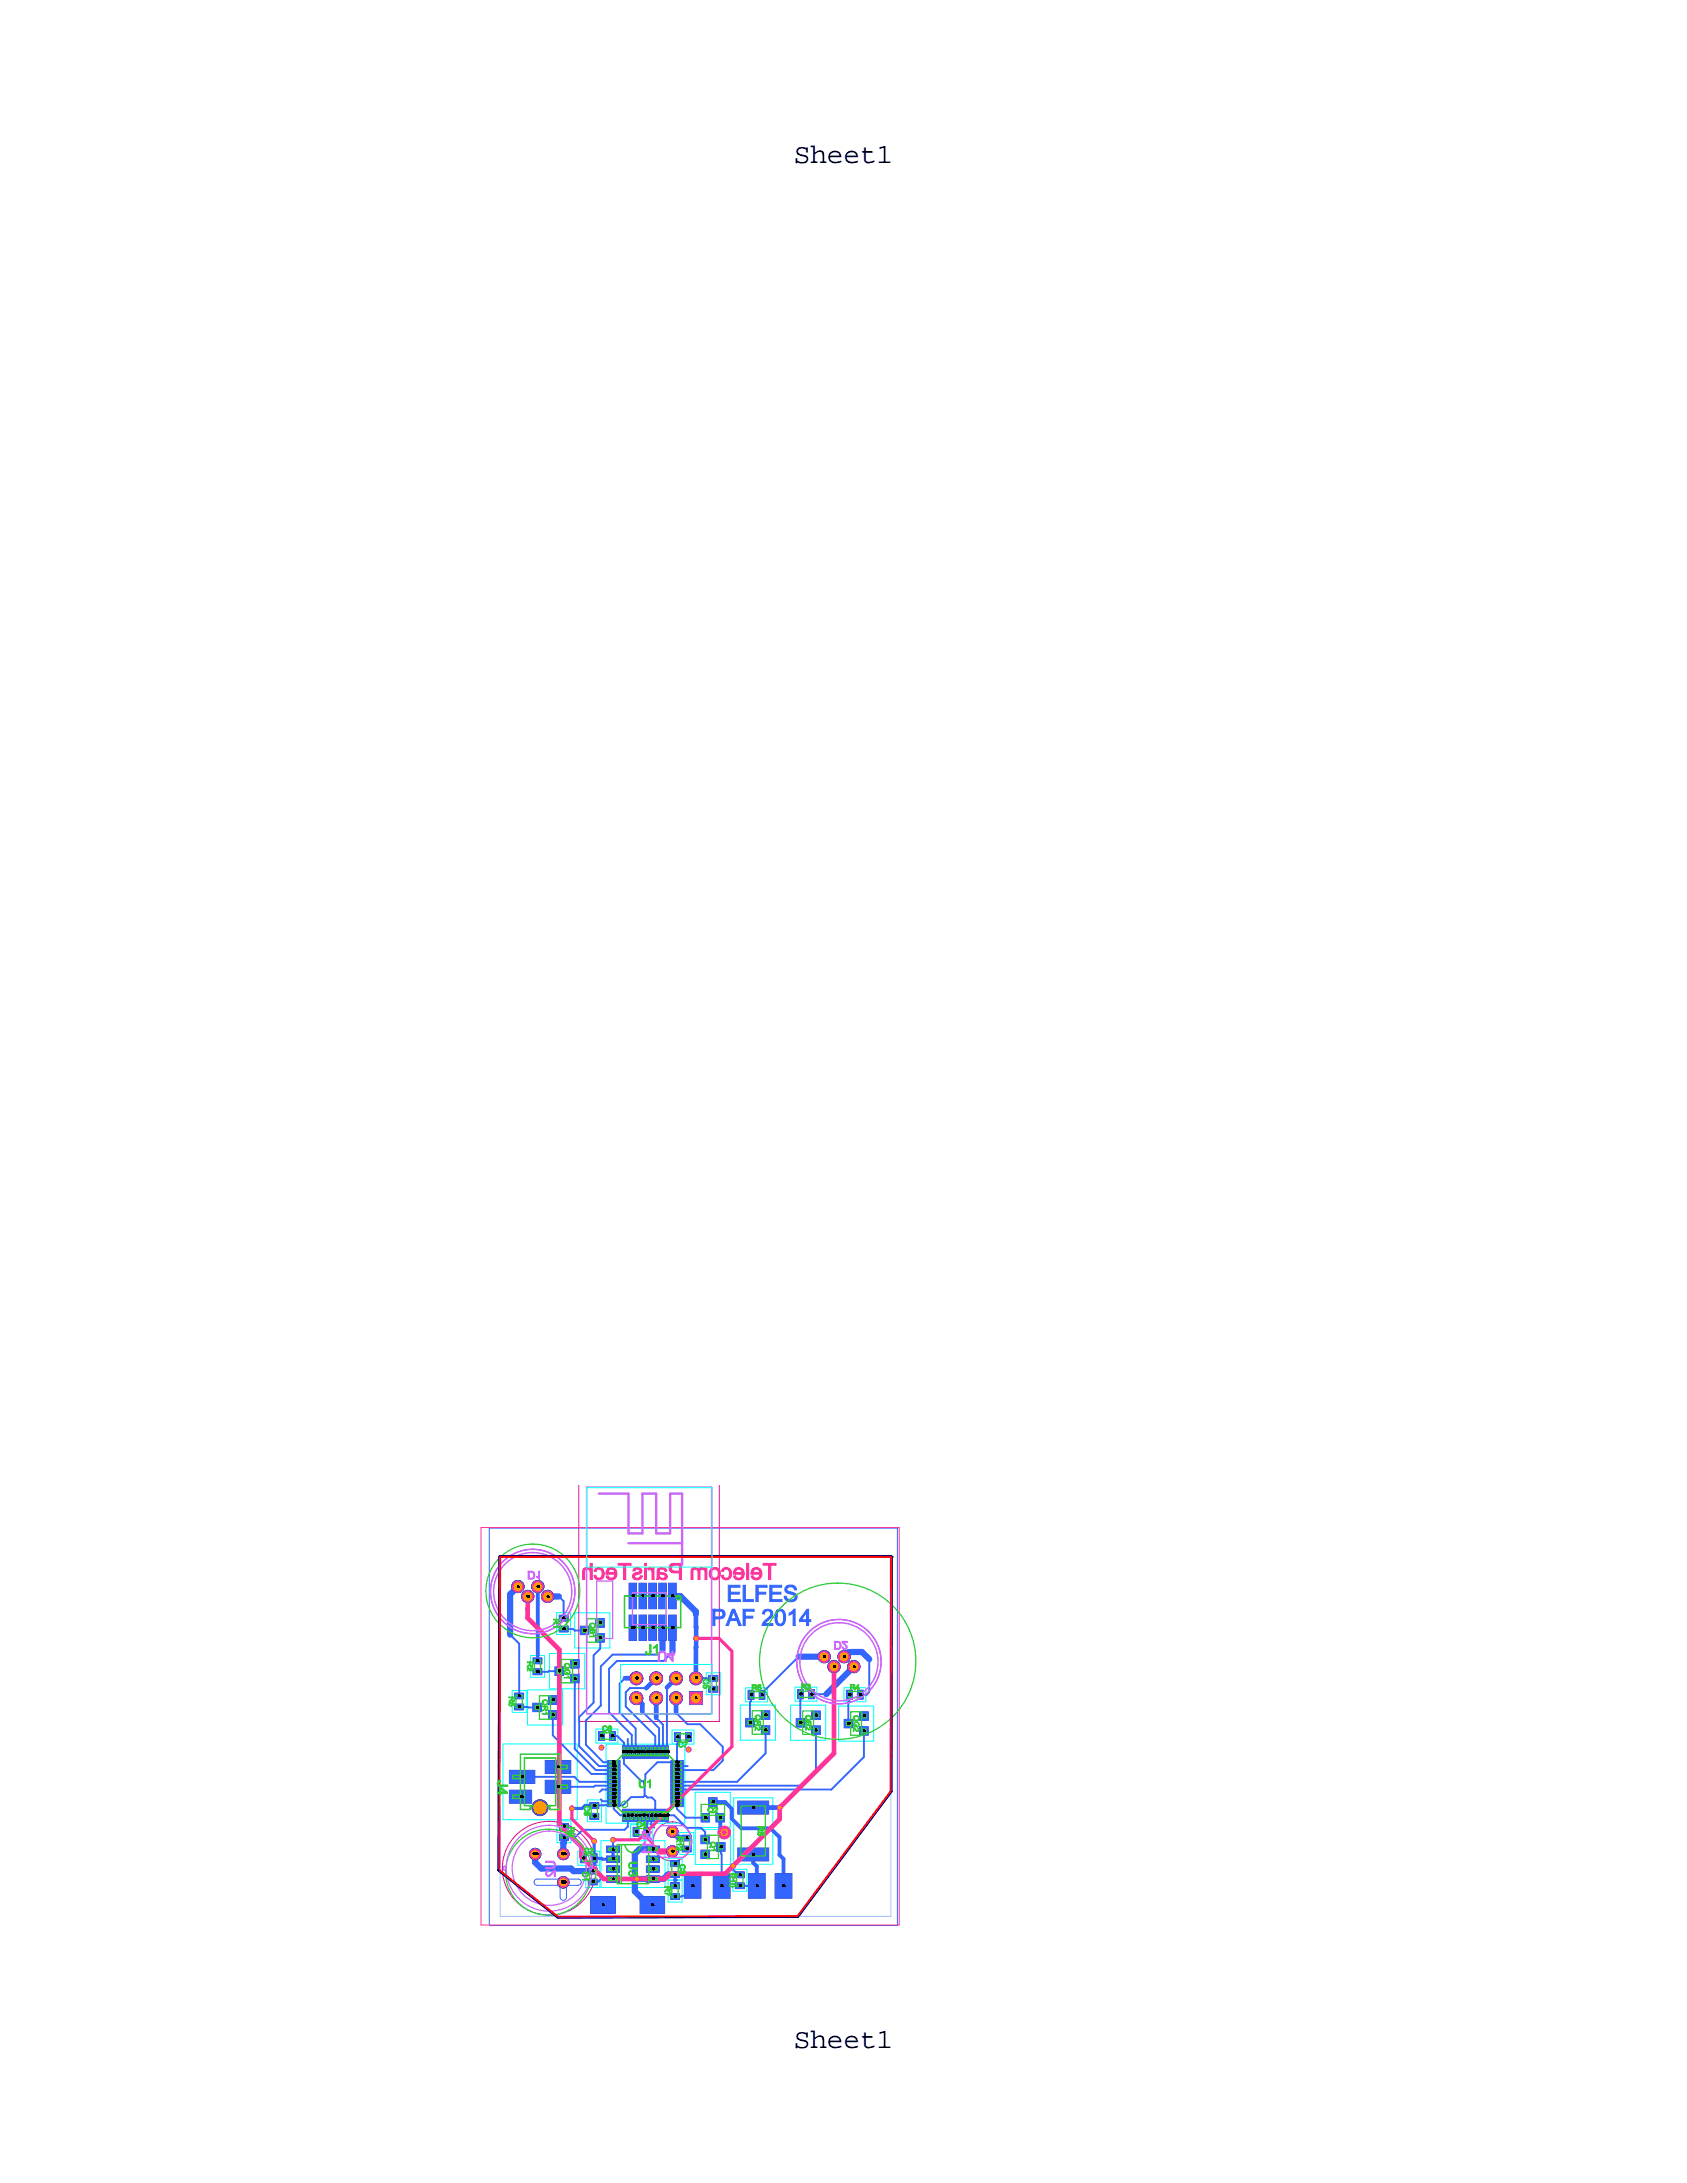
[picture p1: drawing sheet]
<svg xmlns="http://www.w3.org/2000/svg" width="216mm" height="279mm" viewBox="0 0 216 279" stroke-linecap="round" stroke-linejoin="round" font-family="sans-serif">
<defs><g id="words">
<g font-size="3.5">
<text x="101.6" y="20.8">Sheet1</text>
<text x="101.6" y="262.1">Sheet1</text>
</g>
<g font-size="3.1" fill="#36f">
<text x="91" y="208">PAF 2014</text>
<text x="93" y="204.9">ELFES</text>
</g>
<g font-size="1.9" fill="#3c3">
<text x="82.5" y="211.8">J1</text>
<text x="63.7" y="227.8" transform="rotate(90 63.7 227.8)">J4</text>
</g>
<text font-size="1.9" fill="#c6f" x="86.5" y="211.4" transform="rotate(-180 86.5 211.4)">U4</text>
<text font-size="1.8" x="83.4" y="237.5" transform="rotate(-90 83.4 237.5)">R11</text>
<text font-size="1.8" fill="#c6f" x="71.1" y="240.3" transform="rotate(-90 71.1 240.3)">U2</text>
<text font-size="1.7" fill="#3c3" x="80.5" y="238.2" transform="rotate(90 80.5 238.2)">U3</text>
<g font-size="1.5" fill="#c6f">
<text x="69.4" y="201.1" transform="rotate(-180 69.4 201.1)">D1</text>
<text x="108.5" y="210.1" transform="rotate(-180 108.5 210.1)">D2</text>
</g>
<text font-size="1.5" fill="#3c3" x="81.6" y="228.8">U1</text>
<g font-size="1.1" fill="#3c3">
<text x="70.8" y="207.1" transform="rotate(90 70.8 207.1)">R1</text>
<text x="75.5" y="207.5" transform="rotate(90 75.5 207.5)">QB1</text>
<text x="67.5" y="212.6" transform="rotate(90 67.5 212.6)">R2</text>
<text x="72.2" y="212.7" transform="rotate(90 72.2 212.7)">QG1</text>
<text x="90" y="214.8" transform="rotate(90 90 214.8)">C5</text>
<text x="65.1" y="217.1" transform="rotate(90 65.1 217.1)">R5</text>
<text x="69.4" y="217.3" transform="rotate(90 69.4 217.3)">QR1</text>
<text x="77" y="221.6">C6</text>
<text x="96.1" y="216.3">R6</text>
<text x="96.6" y="219.3" transform="rotate(90 96.6 219.3)">QR2</text>
<text x="102.5" y="216.2">R3</text>
<text x="103.1" y="219.3" transform="rotate(90 103.1 219.3)">QB2</text>
<text x="108.7" y="216.3">R4</text>
<text x="109.2" y="219.4" transform="rotate(90 109.2 219.4)">QG2</text>
<text x="86.7" y="223.6">C7</text>
<text x="72.8" y="233.8" transform="rotate(90 72.8 233.8)">R9</text>
<text x="74.8" y="231.1" transform="rotate(90 74.8 231.1)">C8</text>
<text x="81.4" y="233.8">C4</text>
<text x="90.4" y="232">Q2</text>
<text x="97" y="233.7" transform="rotate(90 97 233.7)">R8</text>
<text x="74.6" y="239.5" transform="rotate(90 74.6 239.5)">C1</text>
<text x="74.7" y="237.2">C2</text>
<text x="86.6" y="235" transform="rotate(90 86.6 235)">R12</text>
<text x="87" y="238.5" transform="rotate(90 87 238.5)">C3</text>
<text x="90.9" y="235.6" transform="rotate(90 90.9 235.6)">Q1</text>
<text x="93.4" y="239.7" transform="rotate(90 93.4 239.7)">R10</text>
<text x="85.1" y="241.4" transform="rotate(90 85.1 241.4)">R7</text>
</g>
</g></defs>
<!-- layer: 1 -->
<g fill="none" stroke="#0ff" stroke-width=".13">
<path d="M65.5 216.4h1.8v2.8h-1.8zM67.5 216.3h4.5v4.5h-4.5zM67.9 211.9h1.8v2.8h-1.8zM70.3 211.6h4.5v4.5h-4.5zM71.2 206.4h1.8v2.8h-1.8zM73.6 206.4h4.5v4.5h-4.5zM79.9 204.3h7.2v4h-7.2zM90.4 214.1h1.8v2.8h-1.8zM94.7 218.2h4.5v4.5h-4.5zM95.4 216h2.8v1.8h-2.8zM101.2 218.2h4.5v4.5h-4.5zM101.7 215.9h2.8v1.8h-2.8z"/>
<path d="M107.3 218.4h4.5v4.4h-4.5zM108 216h2.8v1.8h-2.8zM64.4 223.2h9.5v9.7h-9.5zM71.3 233h1.8v2.8h-1.8zM73.9 236.9h2.8v1.8h-2.8zM75 238.8h1.8v2.8h-1.8zM75.2 230.4h1.8v2.8h-1.8zM76.3 221.3h2.8v1.8h-2.8zM76.9 235.6h8.2v6h-8.2zM77.6 223.2h10v10.1h-10zM80.7 233.5h2.8v1.8h-2.8zM85.5 237.8h1.8v2.8h-1.8z"/>
<path d="M86 221.4h2.8v1.8h-2.8zM87 234.5h1.8v2.8h-1.8zM87.6 239.9h2v3h-2zM89 229.4h4.5v4.5h-4.5zM89 234.1h4.5v4.5h-4.5zM91.4 239.9h2v3h-2zM93.8 239.3h1.8v2.8h-1.8zM93.9 230.1h5v8.5h-5zM95.8 239.9h2.1v3h-2.1zM99.3 239.9h2v3h-2zM75.7 242.8h3v2h-3zM82 242.8h3v2h-3z"/>
<path d="M85.5 240.6h1.8v2.9h-1.8z"/>
</g>
<g fill="none" stroke="#c09" stroke-width=".13">
<path d="M74.1 190.1v30.2h18v-30.2"/>
<circle cx="68.2" cy="203.7" r="5.4"/>
<circle cx="107.4" cy="212.7" r="5.4"/>
<circle cx="70.3" cy="239.1" r="6"/>
<circle cx="86" cy="235.7" r="2.5"/>
</g>
<path d="M62.6 195.6h52.2v50.9h-52.2zM68.4 240.7l.4-.2h5.2a.41 .41 0 0 1 .4 .4 .41 .41 0 0 1-.4 .4h-5.2a.41 .41 0 0 1-.4-.6zM71.7 240.9a.41 .41 0 0 0 .4 .4 .41 .41 0 0 0 .4-.4M71.7 240.9a.41 .41 0 0 1 .4-.4 .41 .41 0 0 1 .4 .4M71.7 240.9v1.9a.41 .41 0 0 0 .4 .4 .41 .41 0 0 0 .4-.4v-1.9" fill="none" stroke="#36f" stroke-width=".13"/>
<path d="M61.6 195.5h53.5v50.9h-53.5z" fill="none" stroke="#f39" stroke-width=".13"/>
<path d="M92.2 232.6v1.4l.5 .5" fill="none" stroke="#36f" stroke-width=".49"/>
<g fill="none" stroke="#36f" stroke-width=".25">
<path d="M70.7 219.5v2.6l5 4.9h2.8M73.6 214.8v9.1l2.7 2.7h2.2M76.8 209.6v1.4l-.8 .9v6l-1.9 1.9v3.7l2.6 2.5h1.8M80 214.8l-.7 .7v3.7l2.1 2v3M82.2 219.1l2.1 2.1v3M82.7 216.1h-2.1l-.5 .5v1.8l3.8 3.8v2M84 219.9l.8 .8v3.5M84.2 211.8h-5.8l-1.5 1.5v5l-1.9 1.9v3.1l2.2 2.2h1.3M84.9 212.6h-5.9l-1.1 1v5.5l3 3v2.1M85.4 216v8.2M86.5 219.2l1.5 1.5h1.6l2.9 2.9v1.7l-1.2 1.3h-4.7M89.1 214.8h1.2"/>
<path d="M90.3 214.8h1M76.9 230.3l.2 .2h1.4M77.2 231.1h.1M78.4 222.2h.6l.9 .8v2.7l2.2 2.3M78.5 235.5v1.2M78.5 229h-1.4l-.4 .4M78.5 231.1v.4l.9 .8h.5M80.3 222.5v1.7M80.3 232.3v1.5l-.4 .4h-5.3l-1 .9h-1.4M82.5 229.8h.1l.2 .3h.6l.5 .4v1.8M82.5 228.4v1.4M82.5 229.8l-.2 .2h-1.5l-1.1 1.1h-3.6"/>
<path d="M83.3 232.3v1.2l.4 .4M85.4 232.3h.9l1.6 1.6h1.8l.5 .6v.9M86.6 226h1.4M86.6 223.2v2.3h-2.5l-1.5 1.6v.7M86.6 231.1v.4l1.2 1.1h2.5M86.7 222.3v.8M98 221.4v3l-3.7 3.7h-7.7M104.4 221.4v5.5l-1.6 1.6h-16.2M110.6 221.5v3.4l-4.2 4.1h-19.8"/>
</g>
<path d="M84.8 208.3v2.9M86.1 204.3h1l2 2v.3M86.1 208.3v3.2M68.5 237.3v1.1l.8 .7h3.8l.3 .4h2.5M72.2 235.1l-.1 2.2" fill="none" stroke="#36f" stroke-width=".79"/>
<path d="M73.2 231.5h1.3M74.9 231.1h1.2M75.9 238.8v.7M75.9 238.7v.1M76 235.7v2.9l-.1 .1M78.5 236.7v1.2l-2.5-.1M86.4 240.6v.8" fill="none" stroke="#36f" stroke-width=".41"/>
<path d="M80 214.8h1.4M81.4 217.3l.8 .8v1M84 214.8l-1.3 1.3M84 217.3v2.6M86.5 217.3v1.9M86.5 214.8l-1.1 1.2M89.1 206.6v8.2" fill="none" stroke="#36f" stroke-width=".6"/>
<circle cx="86.4" cy="240.6" r=".2" fill="#36f"/>
<path d="M86.4 239.9v.7" fill="none" stroke="#36f" stroke-width=".41"/>
<path d="M66.3 203.1l-1 1v5.1M70.1 204.3h1.4M102.2 212h3.3M108.6 211.5l-.6 .5M108.9 211.4h1.4l.9 1M109.3 213.3l-3.6 3.5M81.8 236.7l-.6 .6v2.9M86.4 239.9h-.9l-.6 .6h-3.4M81.2 240.8v1.3l1.8 1.7h.5" fill="none" stroke="#36f" stroke-width=".79"/>
<g fill="none" stroke="#36f" stroke-width=".25">
<path d="M65.3 209.2l1.1 1.2v6.7M66.4 218.5h2.3M68.8 211.9v.7M71.5 204.3l.6 .6v2.2M71.6 213.9l-2.8 .1M72.1 208.5h1.3l.2 .2h1.2M96.1 216.9v.8l-.1 .2v2.6M102.2 212l-4.7 4.7v.2M102.4 216.8v3.7M103.8 216.8h1.9M108.7 216.9v.8l-.1 .2v2.7M111.2 212.4v4.2l-.3 .3h-.8"/>
<path d="M66.8 227.4h6.7l.6 .7h4.4M78.5 228.5h-2.4l-.1 .2h-4.6M82.8 233.5v.9M82.8 232.3v1.1M92.3 236.4v.8l.1 .1v4.1M93.8 238.8v.5l.7 .7h.2M78.5 240.5h-1.6l-.4 .4h-.6M88.6 241.4v1.2l-2.2 .1M94.7 241.4h2.2M95.5 241.4h.1"/>
</g>
<path d="M96.4 231.4h3.4" fill="none" stroke="#36f" stroke-width=".6"/>
<path d="M68.8 203.1v8.8M91.2 230.6h1.6l.8 .9v1.3l1.3 1.2h3.7l1.2 1.1v2.3l.5 .5v3.5M96.4 237.3v1.1l.5 .5v2.5" fill="none" stroke="#36f" stroke-width=".49"/>
<path d="M86 234.4l.9 .8h1" fill="none" stroke="#36f" stroke-width=".71"/>
<g fill="#c00" stroke="#c00" stroke-width=".13">
<path d="M88.2 216.5h1.7v1.7h-1.7z" fill-rule="evenodd"/>
<circle cx="86" cy="234.4" r=".72"/>
<circle cx="86" cy="237" r=".72"/>
<circle cx="69.1" cy="231.4" r="1"/>
<circle cx="72.1" cy="240.9" r=".73"/>
<circle cx="72.1" cy="237.3" r=".72"/>
<circle cx="68.5" cy="237.3" r=".72"/>
<circle cx="89.1" cy="214.8" r=".82"/>
<circle cx="86.5" cy="217.3" r=".82"/>
<circle cx="86.5" cy="214.8" r=".82"/>
<circle cx="84" cy="217.3" r=".82"/>
<circle cx="84" cy="214.8" r=".82"/>
<circle cx="81.4" cy="217.3" r=".82"/>
<circle cx="81.4" cy="214.8" r=".82"/>
<circle cx="105.5" cy="212" r=".78"/>
<circle cx="108" cy="212" r=".78"/>
<circle cx="109.3" cy="213.3" r=".78"/>
<circle cx="106.7" cy="213.3" r=".78"/>
<circle cx="66.3" cy="203.1" r=".78"/>
<circle cx="68.8" cy="203.1" r=".78"/>
<circle cx="70.1" cy="204.3" r=".78"/>
<circle cx="67.5" cy="204.3" r=".78"/>
</g>
<g fill="#33c" stroke="#33c" stroke-width=".13">
<path d="M94.1 239.6h1.2v.7h-1.2z" fill-rule="evenodd"/>
<path d="M94.1 241h1.2v.7h-1.2z" fill-rule="evenodd"/>
<path d="M87.3 234.9h1.2v.7h-1.2z" fill-rule="evenodd"/>
<path d="M87.3 236.3h1.2v.7h-1.2z" fill-rule="evenodd"/>
<path d="M85.8 239.6h1.2v.7h-1.2z" fill-rule="evenodd"/>
<path d="M85.8 238.1h1.2v.8h-1.2z" fill-rule="evenodd"/>
<path d="M85.8 241h1.2v.7h-1.2z" fill-rule="evenodd"/>
<path d="M85.8 242.4h1.2v.7h-1.2z" fill-rule="evenodd"/>
<path d="M95.8 239.8h2.1v3.1h-2.1z" fill-rule="evenodd"/>
<path d="M99.2 239.8h2.2v3.1h-2.2z" fill-rule="evenodd"/>
<path d="M75.5 230.7h1.1v.7h-1.1z" fill-rule="evenodd"/>
<path d="M75.5 232.1h1.1v.8h-1.1z" fill-rule="evenodd"/>
<path d="M71.6 234.8h1.1v.7h-1.1z" fill-rule="evenodd"/>
<path d="M71.6 233.4h1.1v.7h-1.1z" fill-rule="evenodd"/>
<path d="M86.3 221.7h.8v1.2h-.8z" fill-rule="evenodd"/>
<path d="M87.7 221.7h.8v1.2h-.8z" fill-rule="evenodd"/>
<path d="M94.4 230.5h4v1.7h-4z" fill-rule="evenodd"/>
<path d="M94.4 236.5h4v1.7h-4z" fill-rule="evenodd"/>
<path d="M90.7 230.1h1.1v1.1h-1.1z" fill-rule="evenodd"/>
<path d="M91.6 232.1h1.1v1.1h-1.1z" fill-rule="evenodd"/>
<path d="M89.7 232.1h1.1v1.1h-1.1z" fill-rule="evenodd"/>
<path d="M91.7 235.8h1.1v1.1h-1.1z" fill-rule="evenodd"/>
<path d="M89.7 236.8h1.1v1.1h-1.1z" fill-rule="evenodd"/>
<path d="M89.7 234.9h1.1v1.1h-1.1z" fill-rule="evenodd"/>
<path d="M87.6 239.8h2.1v3.1h-2.1z" fill-rule="evenodd"/>
<path d="M91.3 239.8h2.1v3.1h-2.1z" fill-rule="evenodd"/>
<path d="M81.9 242.7h3.2v2.2h-3.2z" fill-rule="evenodd"/>
<path d="M75.6 242.7h3.1v2.2h-3.1z" fill-rule="evenodd"/>
<path d="M75.7 237.3h.7v1.1h-.7z" fill-rule="evenodd"/>
<path d="M74.3 237.3h.7v1.1h-.7z" fill-rule="evenodd"/>
<path d="M77.6 236.3h1.7v.8h-1.7z" fill-rule="evenodd"/>
<path d="M77.6 237.5h1.7v.9h-1.7z" fill-rule="evenodd"/>
<path d="M77.6 238.8h1.7v.8h-1.7z" fill-rule="evenodd"/>
<path d="M77.6 240.1h1.7v.8h-1.7z" fill-rule="evenodd"/>
<path d="M82.7 240.1h1.7v.8h-1.7z" fill-rule="evenodd"/>
<path d="M82.7 238.8h1.7v.8h-1.7z" fill-rule="evenodd"/>
<path d="M82.7 237.5h1.7v.9h-1.7z" fill-rule="evenodd"/>
<path d="M82.7 236.3h1.7v.8h-1.7z" fill-rule="evenodd"/>
<path d="M75.3 239.1h1.1v.8h-1.1z" fill-rule="evenodd"/>
<path d="M75.3 240.5h1.1v.7h-1.1z" fill-rule="evenodd"/>
<path d="M90.7 214.4h1.2v.8h-1.2z" fill-rule="evenodd"/>
<path d="M90.7 215.8h1.2v.8h-1.2z" fill-rule="evenodd"/>
<path d="M69.8 227.9h3.2v1.6h-3.2z" fill-rule="evenodd"/>
<path d="M65.2 226.6h3.2v1.6h-3.2z" fill-rule="evenodd"/>
<path d="M65.2 229.1h2.8v1.7h-2.8z" fill-rule="evenodd"/>
<path d="M69.8 225.3h3.2v1.7h-3.2z" fill-rule="evenodd"/>
<path d="M78 221.6h.8v1.2h-.8z" fill-rule="evenodd"/>
<path d="M76.6 221.6h.7v1.2h-.7z" fill-rule="evenodd"/>
<path d="M85.6 202.6h.9v3.3h-.9z" fill-rule="evenodd"/>
<path d="M85.6 206.7h.9v3.3h-.9z" fill-rule="evenodd"/>
<path d="M84.3 202.6h1v3.3h-1z" fill-rule="evenodd"/>
<path d="M84.3 206.7h1v3.3h-1z" fill-rule="evenodd"/>
<path d="M83 202.6h1v3.3h-1z" fill-rule="evenodd"/>
<path d="M83 206.7h1v3.3h-1z" fill-rule="evenodd"/>
<path d="M81.8 202.6h.9v3.3h-.9z" fill-rule="evenodd"/>
<path d="M81.8 206.7h.9v3.3h-.9z" fill-rule="evenodd"/>
<path d="M80.5 202.6h1v3.3h-1z" fill-rule="evenodd"/>
<path d="M80.5 206.7h1v3.3h-1z" fill-rule="evenodd"/>
<path d="M82.4 233.9h.8v1.1h-.8z" fill-rule="evenodd"/>
<path d="M81 233.9h.8v1.1h-.8z" fill-rule="evenodd"/>
<path d="M77.8 230.9h1.5v.3h-1.5z" fill-rule="evenodd"/>
<path d="M77.8 230.4h1.5v.3h-1.5z" fill-rule="evenodd"/>
<path d="M77.8 229.9h1.5v.3h-1.5z" fill-rule="evenodd"/>
<path d="M77.8 229.4h1.5v.3h-1.5z" fill-rule="evenodd"/>
<path d="M77.8 228.9h1.5v.3h-1.5z" fill-rule="evenodd"/>
<path d="M77.8 228.4h1.5v.3h-1.5z" fill-rule="evenodd"/>
<path d="M77.8 227.9h1.5v.3h-1.5z" fill-rule="evenodd"/>
<path d="M77.8 227.4h1.5v.3h-1.5z" fill-rule="evenodd"/>
<path d="M77.8 226.9h1.5v.3h-1.5z" fill-rule="evenodd"/>
<path d="M77.8 226.4h1.5v.3h-1.5z" fill-rule="evenodd"/>
<path d="M77.8 225.9h1.5v.3h-1.5z" fill-rule="evenodd"/>
<path d="M77.8 225.4h1.5v.3h-1.5z" fill-rule="evenodd"/>
<path d="M85.9 225.4h1.5v.3h-1.5z" fill-rule="evenodd"/>
<path d="M85.9 225.9h1.5v.3h-1.5z" fill-rule="evenodd"/>
<path d="M85.9 226.4h1.5v.3h-1.5z" fill-rule="evenodd"/>
<path d="M85.9 226.9h1.5v.3h-1.5z" fill-rule="evenodd"/>
<path d="M85.9 227.4h1.5v.3h-1.5z" fill-rule="evenodd"/>
<path d="M85.9 227.9h1.5v.3h-1.5z" fill-rule="evenodd"/>
<path d="M85.9 228.4h1.5v.3h-1.5z" fill-rule="evenodd"/>
<path d="M85.9 228.9h1.5v.3h-1.5z" fill-rule="evenodd"/>
<path d="M85.9 229.4h1.5v.3h-1.5z" fill-rule="evenodd"/>
<path d="M85.9 229.9h1.5v.3h-1.5z" fill-rule="evenodd"/>
<path d="M85.9 230.4h1.5v.3h-1.5z" fill-rule="evenodd"/>
<path d="M85.9 230.9h1.5v.3h-1.5z" fill-rule="evenodd"/>
<path d="M85.2 223.4h.3v1.6h-.3z" fill-rule="evenodd"/>
<path d="M84.7 223.4h.3v1.6h-.3z" fill-rule="evenodd"/>
<path d="M84.2 223.4h.3v1.6h-.3z" fill-rule="evenodd"/>
<path d="M83.7 223.4h.3v1.6h-.3z" fill-rule="evenodd"/>
<path d="M83.2 223.4h.3v1.6h-.3z" fill-rule="evenodd"/>
<path d="M82.7 223.4h.3v1.6h-.3z" fill-rule="evenodd"/>
<path d="M82.2 223.4h.3v1.6h-.3z" fill-rule="evenodd"/>
<path d="M81.7 223.4h.3v1.6h-.3z" fill-rule="evenodd"/>
<path d="M81.2 223.4h.3v1.6h-.3z" fill-rule="evenodd"/>
<path d="M80.7 223.4h.3v1.6h-.3z" fill-rule="evenodd"/>
<path d="M80.2 223.4h.3v1.6h-.3z" fill-rule="evenodd"/>
<path d="M79.7 223.4h.3v1.6h-.3z" fill-rule="evenodd"/>
<path d="M80.2 231.6h.3v1.5h-.3z" fill-rule="evenodd"/>
<path d="M80.7 231.6h.3v1.5h-.3z" fill-rule="evenodd"/>
<path d="M81.2 231.6h.3v1.5h-.3z" fill-rule="evenodd"/>
<path d="M81.7 231.6h.3v1.5h-.3z" fill-rule="evenodd"/>
<path d="M82.2 231.6h.3v1.5h-.3z" fill-rule="evenodd"/>
<path d="M82.7 231.6h.3v1.5h-.3z" fill-rule="evenodd"/>
<path d="M83.2 231.6h.3v1.5h-.3z" fill-rule="evenodd"/>
<path d="M83.7 231.6h.3v1.5h-.3z" fill-rule="evenodd"/>
<path d="M84.2 231.6h.3v1.5h-.3z" fill-rule="evenodd"/>
<path d="M84.7 231.6h.3v1.5h-.3z" fill-rule="evenodd"/>
<path d="M85.2 231.6h.3v1.5h-.3z" fill-rule="evenodd"/>
<path d="M79.7 231.6h.3v1.5h-.3z" fill-rule="evenodd"/>
<path d="M74.3 208.1h1.1v1.1h-1.1z" fill-rule="evenodd"/>
<path d="M76.3 207.2h1v1.1h-1z" fill-rule="evenodd"/>
<path d="M76.3 209.1h1v1.1h-1z" fill-rule="evenodd"/>
<path d="M71.6 206.7h1.1v.8h-1.1z" fill-rule="evenodd"/>
<path d="M71.6 208.1h1.1v.8h-1.1z" fill-rule="evenodd"/>
<path d="M68.2 212.2h1.2v.8h-1.2z" fill-rule="evenodd"/>
<path d="M68.2 213.6h1.2v.7h-1.2z" fill-rule="evenodd"/>
<path d="M71 213.4h1.1v1h-1.1z" fill-rule="evenodd"/>
<path d="M73 212.4h1.1v1.1h-1.1z" fill-rule="evenodd"/>
<path d="M73 214.3h1.1v1.1h-1.1z" fill-rule="evenodd"/>
<path d="M68.2 218h1.1v1.1h-1.1z" fill-rule="evenodd"/>
<path d="M70.2 217h1.1v1.1h-1.1z" fill-rule="evenodd"/>
<path d="M70.2 219h1.1v1h-1.1z" fill-rule="evenodd"/>
<path d="M65.9 216.7h1.1v.7h-1.1z" fill-rule="evenodd"/>
<path d="M65.9 218.1h1.1v.7h-1.1z" fill-rule="evenodd"/>
<path d="M109.7 216.3h.8v1.2h-.8z" fill-rule="evenodd"/>
<path d="M108.3 216.3h.8v1.2h-.8z" fill-rule="evenodd"/>
<path d="M103.5 216.3h.7v1.1h-.7z" fill-rule="evenodd"/>
<path d="M102.1 216.3h.7v1.1h-.7z" fill-rule="evenodd"/>
<path d="M97.2 216.3h.7v1.2h-.7z" fill-rule="evenodd"/>
<path d="M95.7 216.3h.8v1.2h-.8z" fill-rule="evenodd"/>
<path d="M108 220.1h1.1v1h-1.1z" fill-rule="evenodd"/>
<path d="M110 219.1h1.1v1.1h-1.1z" fill-rule="evenodd"/>
<path d="M110 221h1.1v1.1h-1.1z" fill-rule="evenodd"/>
<path d="M101.9 220h1.1v1h-1.1z" fill-rule="evenodd"/>
<path d="M103.9 219h1.1v1.1h-1.1z" fill-rule="evenodd"/>
<path d="M103.9 220.9h1.1v1.1h-1.1z" fill-rule="evenodd"/>
<path d="M95.4 219.9h1.1v1.1h-1.1z" fill-rule="evenodd"/>
<path d="M97.4 219h1.1v1.1h-1.1z" fill-rule="evenodd"/>
<path d="M97.4 220.9h1.1v1.1h-1.1z" fill-rule="evenodd"/>
<path d="M88.2 216.5h1.7v1.7h-1.7z" fill-rule="evenodd"/>
<circle cx="86" cy="234.4" r=".72"/>
<circle cx="86" cy="237" r=".72"/>
<circle cx="69.1" cy="231.4" r="1"/>
<circle cx="72.1" cy="240.9" r=".73"/>
<circle cx="72.1" cy="237.3" r=".72"/>
<circle cx="68.5" cy="237.3" r=".72"/>
<circle cx="89.1" cy="214.8" r=".82"/>
<circle cx="86.5" cy="217.3" r=".82"/>
<circle cx="86.5" cy="214.8" r=".82"/>
<circle cx="84" cy="217.3" r=".82"/>
<circle cx="84" cy="214.8" r=".82"/>
<circle cx="81.4" cy="217.3" r=".82"/>
<circle cx="81.4" cy="214.8" r=".82"/>
<circle cx="105.5" cy="212" r=".78"/>
<circle cx="108" cy="212" r=".78"/>
<circle cx="109.3" cy="213.3" r=".78"/>
<circle cx="106.7" cy="213.3" r=".78"/>
<circle cx="66.3" cy="203.1" r=".78"/>
<circle cx="68.8" cy="203.1" r=".78"/>
<circle cx="70.1" cy="204.3" r=".78"/>
<circle cx="67.5" cy="204.3" r=".78"/>
</g>
<g fill="#36f" stroke="#36f" stroke-width=".13">
<path d="M94.2 239.7h1v.6h-1z" fill-rule="evenodd"/>
<path d="M94.2 241.1h1v.6h-1z" fill-rule="evenodd"/>
<path d="M87.4 234.9h1v.6h-1z" fill-rule="evenodd"/>
<path d="M87.4 236.3h1v.6h-1z" fill-rule="evenodd"/>
<path d="M85.9 239.6h1v.6h-1z" fill-rule="evenodd"/>
<path d="M85.9 238.2h1v.6h-1z" fill-rule="evenodd"/>
<path d="M85.9 241.1h1v.6h-1z" fill-rule="evenodd"/>
<path d="M85.9 242.4h1v.6h-1z" fill-rule="evenodd"/>
<path d="M95.8 239.9h2.1v3h-2.1z" fill-rule="evenodd"/>
<path d="M99.3 239.9h2v3h-2z" fill-rule="evenodd"/>
<path d="M75.6 230.8h1v.6h-1z" fill-rule="evenodd"/>
<path d="M75.6 232.2h1v.6h-1z" fill-rule="evenodd"/>
<path d="M71.7 234.8h1v.6h-1z" fill-rule="evenodd"/>
<path d="M71.7 233.5h1v.6h-1z" fill-rule="evenodd"/>
<path d="M86.4 221.8h.6v1h-.6z" fill-rule="evenodd"/>
<path d="M87.8 221.8h.6v1h-.6z" fill-rule="evenodd"/>
<path d="M94.5 230.6h3.8v1.5h-3.8z" fill-rule="evenodd"/>
<path d="M94.5 236.6h3.8v1.5h-3.8z" fill-rule="evenodd"/>
<path d="M90.7 230.2h1v.9h-1z" fill-rule="evenodd"/>
<path d="M91.7 232.1h1v1.1h-1z" fill-rule="evenodd"/>
<path d="M89.8 232.1h1v1.1h-1z" fill-rule="evenodd"/>
<path d="M91.7 235.9h1v1h-1z" fill-rule="evenodd"/>
<path d="M89.7 236.8h1v1h-1z" fill-rule="evenodd"/>
<path d="M89.7 234.9h1v1h-1z" fill-rule="evenodd"/>
<path d="M87.6 239.9h2v3h-2z" fill-rule="evenodd"/>
<path d="M91.4 239.9h2v3h-2z" fill-rule="evenodd"/>
<path d="M82 242.8h3v2h-3z" fill-rule="evenodd"/>
<path d="M75.7 242.8h3v2h-3z" fill-rule="evenodd"/>
<path d="M75.7 237.3h.6v1h-.6z" fill-rule="evenodd"/>
<path d="M74.3 237.3h.6v1h-.6z" fill-rule="evenodd"/>
<path d="M77.7 236.3h1.5v.7h-1.5z" fill-rule="evenodd"/>
<path d="M77.7 237.6h1.5v.7h-1.5z" fill-rule="evenodd"/>
<path d="M77.7 238.9h1.5v.7h-1.5z" fill-rule="evenodd"/>
<path d="M77.7 240.2h1.5v.6h-1.5z" fill-rule="evenodd"/>
<path d="M82.8 240.2h1.5v.6h-1.5z" fill-rule="evenodd"/>
<path d="M82.8 238.9h1.5v.7h-1.5z" fill-rule="evenodd"/>
<path d="M82.8 237.6h1.5v.7h-1.5z" fill-rule="evenodd"/>
<path d="M82.8 236.3h1.5v.7h-1.5z" fill-rule="evenodd"/>
<path d="M75.4 239.2h1v.6h-1z" fill-rule="evenodd"/>
<path d="M75.4 240.6h1v.6h-1z" fill-rule="evenodd"/>
<path d="M90.8 214.5h1v.6h-1z" fill-rule="evenodd"/>
<path d="M90.8 215.9h1v.6h-1z" fill-rule="evenodd"/>
<path d="M69.9 227.9h3.1v1.5h-3.1z" fill-rule="evenodd"/>
<path d="M65.3 226.7h3.1v1.5h-3.1z" fill-rule="evenodd"/>
<path d="M65.3 229.2h2.7v1.5h-2.7z" fill-rule="evenodd"/>
<path d="M69.9 225.4h3.1v1.5h-3.1z" fill-rule="evenodd"/>
<path d="M78.1 221.7h.6v1h-.6z" fill-rule="evenodd"/>
<path d="M76.7 221.7h.6v1h-.6z" fill-rule="evenodd"/>
<path d="M85.7 202.7h.8v3.1h-.8z" fill-rule="evenodd"/>
<path d="M85.7 206.8h.8v3.1h-.8z" fill-rule="evenodd"/>
<path d="M84.4 202.7h.8v3.1h-.8z" fill-rule="evenodd"/>
<path d="M84.4 206.8h.8v3.1h-.8z" fill-rule="evenodd"/>
<path d="M83.1 202.7h.8v3.1h-.8z" fill-rule="evenodd"/>
<path d="M83.1 206.8h.8v3.1h-.8z" fill-rule="evenodd"/>
<path d="M81.8 202.7h.9v3.1h-.9z" fill-rule="evenodd"/>
<path d="M81.8 206.8h.9v3.1h-.9z" fill-rule="evenodd"/>
<path d="M80.6 202.7h.8v3.1h-.8z" fill-rule="evenodd"/>
<path d="M80.6 206.8h.8v3.1h-.8z" fill-rule="evenodd"/>
<path d="M82.5 233.9h.6v1h-.6z" fill-rule="evenodd"/>
<path d="M81.1 233.9h.6v1h-.6z" fill-rule="evenodd"/>
<path d="M77.8 230.9h1.5v.3h-1.5z" fill-rule="evenodd"/>
<path d="M77.8 230.4h1.5v.3h-1.5z" fill-rule="evenodd"/>
<path d="M77.8 229.9h1.5v.3h-1.5z" fill-rule="evenodd"/>
<path d="M77.8 229.4h1.5v.3h-1.5z" fill-rule="evenodd"/>
<path d="M77.8 228.9h1.5v.3h-1.5z" fill-rule="evenodd"/>
<path d="M77.8 228.4h1.5v.3h-1.5z" fill-rule="evenodd"/>
<path d="M77.8 227.9h1.5v.3h-1.5z" fill-rule="evenodd"/>
<path d="M77.8 227.4h1.5v.3h-1.5z" fill-rule="evenodd"/>
<path d="M77.8 226.9h1.5v.3h-1.5z" fill-rule="evenodd"/>
<path d="M77.8 226.4h1.5v.3h-1.5z" fill-rule="evenodd"/>
<path d="M77.8 225.9h1.5v.3h-1.5z" fill-rule="evenodd"/>
<path d="M77.8 225.4h1.5v.3h-1.5z" fill-rule="evenodd"/>
<path d="M85.9 225.4h1.5v.3h-1.5z" fill-rule="evenodd"/>
<path d="M85.9 225.9h1.5v.3h-1.5z" fill-rule="evenodd"/>
<path d="M85.9 226.4h1.5v.3h-1.5z" fill-rule="evenodd"/>
<path d="M85.9 226.9h1.5v.3h-1.5z" fill-rule="evenodd"/>
<path d="M85.9 227.4h1.5v.3h-1.5z" fill-rule="evenodd"/>
<path d="M85.9 227.9h1.5v.3h-1.5z" fill-rule="evenodd"/>
<path d="M85.9 228.4h1.5v.3h-1.5z" fill-rule="evenodd"/>
<path d="M85.9 228.9h1.5v.3h-1.5z" fill-rule="evenodd"/>
<path d="M85.9 229.4h1.5v.3h-1.5z" fill-rule="evenodd"/>
<path d="M85.9 229.9h1.5v.3h-1.5z" fill-rule="evenodd"/>
<path d="M85.9 230.4h1.5v.3h-1.5z" fill-rule="evenodd"/>
<path d="M85.9 230.9h1.5v.3h-1.5z" fill-rule="evenodd"/>
<path d="M85.2 223.5h.3v1.5h-.3z" fill-rule="evenodd"/>
<path d="M84.7 223.5h.3v1.5h-.3z" fill-rule="evenodd"/>
<path d="M84.2 223.5h.3v1.5h-.3z" fill-rule="evenodd"/>
<path d="M83.7 223.5h.3v1.5h-.3z" fill-rule="evenodd"/>
<path d="M83.2 223.5h.3v1.5h-.3z" fill-rule="evenodd"/>
<path d="M82.7 223.5h.3v1.5h-.3z" fill-rule="evenodd"/>
<path d="M82.2 223.5h.3v1.5h-.3z" fill-rule="evenodd"/>
<path d="M81.7 223.5h.3v1.5h-.3z" fill-rule="evenodd"/>
<path d="M81.2 223.5h.3v1.5h-.3z" fill-rule="evenodd"/>
<path d="M80.7 223.5h.3v1.5h-.3z" fill-rule="evenodd"/>
<path d="M80.2 223.5h.3v1.5h-.3z" fill-rule="evenodd"/>
<path d="M79.7 223.5h.3v1.5h-.3z" fill-rule="evenodd"/>
<path d="M80.2 231.6h.3v1.5h-.3z" fill-rule="evenodd"/>
<path d="M80.7 231.6h.3v1.5h-.3z" fill-rule="evenodd"/>
<path d="M81.2 231.6h.3v1.5h-.3z" fill-rule="evenodd"/>
<path d="M81.7 231.6h.3v1.5h-.3z" fill-rule="evenodd"/>
<path d="M82.2 231.6h.3v1.5h-.3z" fill-rule="evenodd"/>
<path d="M82.7 231.6h.3v1.5h-.3z" fill-rule="evenodd"/>
<path d="M83.2 231.6h.3v1.5h-.3z" fill-rule="evenodd"/>
<path d="M83.7 231.6h.3v1.5h-.3z" fill-rule="evenodd"/>
<path d="M84.2 231.6h.3v1.5h-.3z" fill-rule="evenodd"/>
<path d="M84.7 231.6h.3v1.5h-.3z" fill-rule="evenodd"/>
<path d="M85.2 231.6h.3v1.5h-.3z" fill-rule="evenodd"/>
<path d="M79.7 231.6h.3v1.5h-.3z" fill-rule="evenodd"/>
<path d="M74.3 208.2h1v1h-1z" fill-rule="evenodd"/>
<path d="M76.3 207.2h1v1h-1z" fill-rule="evenodd"/>
<path d="M76.3 209.1h1v1h-1z" fill-rule="evenodd"/>
<path d="M71.6 206.8h1v.6h-1z" fill-rule="evenodd"/>
<path d="M71.6 208.2h1v.6h-1z" fill-rule="evenodd"/>
<path d="M68.3 212.3h1v.6h-1z" fill-rule="evenodd"/>
<path d="M68.3 213.7h1v.6h-1z" fill-rule="evenodd"/>
<path d="M71.1 213.4h1v1h-1z" fill-rule="evenodd"/>
<path d="M73.1 212.4h1v1h-1z" fill-rule="evenodd"/>
<path d="M73.1 214.3h1v1h-1z" fill-rule="evenodd"/>
<path d="M68.2 218h1.1v1h-1.1z" fill-rule="evenodd"/>
<path d="M70.2 217.1h1v1h-1z" fill-rule="evenodd"/>
<path d="M70.2 219h1v1h-1z" fill-rule="evenodd"/>
<path d="M65.9 216.8h1v.6h-1z" fill-rule="evenodd"/>
<path d="M65.9 218.2h1v.6h-1z" fill-rule="evenodd"/>
<path d="M109.8 216.4h.6v1h-.6z" fill-rule="evenodd"/>
<path d="M108.4 216.4h.6v1h-.6z" fill-rule="evenodd"/>
<path d="M103.5 216.3h.6v1h-.6z" fill-rule="evenodd"/>
<path d="M102.1 216.3h.6v1h-.6z" fill-rule="evenodd"/>
<path d="M97.2 216.4h.6v1h-.6z" fill-rule="evenodd"/>
<path d="M95.8 216.4h.6v1h-.6z" fill-rule="evenodd"/>
<path d="M108.1 220.1h1v1h-1z" fill-rule="evenodd"/>
<path d="M110.1 219.1h1v1.1h-1z" fill-rule="evenodd"/>
<path d="M110.1 221.1h1v.9h-1z" fill-rule="evenodd"/>
<path d="M101.9 220h1v1h-1z" fill-rule="evenodd"/>
<path d="M103.9 219h1v1h-1z" fill-rule="evenodd"/>
<path d="M103.9 220.9h1v1.1h-1z" fill-rule="evenodd"/>
<path d="M95.5 220h1v1h-1z" fill-rule="evenodd"/>
<path d="M97.5 219h1v1h-1z" fill-rule="evenodd"/>
<path d="M97.5 220.9h1v1h-1z" fill-rule="evenodd"/>
<path d="M94.2 239.7h1v.6h-1z" fill-rule="evenodd"/>
<path d="M94.2 241.1h1v.6h-1z" fill-rule="evenodd"/>
<path d="M87.4 234.9h1v.6h-1z" fill-rule="evenodd"/>
<path d="M87.4 236.3h1v.6h-1z" fill-rule="evenodd"/>
<path d="M85.9 239.6h1v.6h-1z" fill-rule="evenodd"/>
<path d="M85.9 238.2h1v.6h-1z" fill-rule="evenodd"/>
<path d="M85.9 241.1h1v.6h-1z" fill-rule="evenodd"/>
<path d="M85.9 242.4h1v.6h-1z" fill-rule="evenodd"/>
<path d="M95.8 239.9h2.1v3h-2.1z" fill-rule="evenodd"/>
<path d="M99.3 239.9h2v3h-2z" fill-rule="evenodd"/>
<path d="M75.6 230.8h1v.6h-1z" fill-rule="evenodd"/>
<path d="M75.6 232.2h1v.6h-1z" fill-rule="evenodd"/>
<path d="M71.7 234.8h1v.6h-1z" fill-rule="evenodd"/>
<path d="M71.7 233.5h1v.6h-1z" fill-rule="evenodd"/>
<path d="M86.4 221.8h.6v1h-.6z" fill-rule="evenodd"/>
<path d="M87.8 221.8h.6v1h-.6z" fill-rule="evenodd"/>
<path d="M94.5 230.6h3.8v1.5h-3.8z" fill-rule="evenodd"/>
<path d="M94.5 236.6h3.8v1.5h-3.8z" fill-rule="evenodd"/>
<path d="M90.7 230.2h1v.9h-1z" fill-rule="evenodd"/>
<path d="M91.7 232.1h1v1.1h-1z" fill-rule="evenodd"/>
<path d="M89.8 232.1h1v1.1h-1z" fill-rule="evenodd"/>
<path d="M91.7 235.9h1v1h-1z" fill-rule="evenodd"/>
<path d="M89.7 236.8h1v1h-1z" fill-rule="evenodd"/>
<path d="M89.7 234.9h1v1h-1z" fill-rule="evenodd"/>
<path d="M87.6 239.9h2v3h-2z" fill-rule="evenodd"/>
<path d="M91.4 239.9h2v3h-2z" fill-rule="evenodd"/>
<path d="M82 242.8h3v2h-3z" fill-rule="evenodd"/>
<path d="M75.7 242.8h3v2h-3z" fill-rule="evenodd"/>
<path d="M75.7 237.3h.6v1h-.6z" fill-rule="evenodd"/>
<path d="M74.3 237.3h.6v1h-.6z" fill-rule="evenodd"/>
<path d="M77.7 236.3h1.5v.7h-1.5z" fill-rule="evenodd"/>
<path d="M77.7 237.6h1.5v.7h-1.5z" fill-rule="evenodd"/>
<path d="M77.7 238.9h1.5v.7h-1.5z" fill-rule="evenodd"/>
<path d="M77.7 240.2h1.5v.6h-1.5z" fill-rule="evenodd"/>
<path d="M82.8 240.2h1.5v.6h-1.5z" fill-rule="evenodd"/>
<path d="M82.8 238.9h1.5v.7h-1.5z" fill-rule="evenodd"/>
<path d="M82.8 237.6h1.5v.7h-1.5z" fill-rule="evenodd"/>
<path d="M82.8 236.3h1.5v.7h-1.5z" fill-rule="evenodd"/>
<path d="M75.4 239.2h1v.6h-1z" fill-rule="evenodd"/>
<path d="M75.4 240.6h1v.6h-1z" fill-rule="evenodd"/>
<path d="M90.8 214.5h1v.6h-1z" fill-rule="evenodd"/>
<path d="M90.8 215.9h1v.6h-1z" fill-rule="evenodd"/>
<path d="M69.9 227.9h3.1v1.5h-3.1z" fill-rule="evenodd"/>
<path d="M65.3 226.7h3.1v1.5h-3.1z" fill-rule="evenodd"/>
<path d="M65.3 229.2h2.7v1.5h-2.7z" fill-rule="evenodd"/>
<path d="M69.9 225.4h3.1v1.5h-3.1z" fill-rule="evenodd"/>
<path d="M78.1 221.7h.6v1h-.6z" fill-rule="evenodd"/>
<path d="M76.7 221.7h.6v1h-.6z" fill-rule="evenodd"/>
<path d="M85.7 202.7h.8v3.1h-.8z" fill-rule="evenodd"/>
<path d="M85.7 206.8h.8v3.1h-.8z" fill-rule="evenodd"/>
<path d="M84.4 202.7h.8v3.1h-.8z" fill-rule="evenodd"/>
<path d="M84.4 206.8h.8v3.1h-.8z" fill-rule="evenodd"/>
<path d="M83.1 202.7h.8v3.1h-.8z" fill-rule="evenodd"/>
<path d="M83.1 206.8h.8v3.1h-.8z" fill-rule="evenodd"/>
<path d="M81.8 202.7h.9v3.1h-.9z" fill-rule="evenodd"/>
<path d="M81.8 206.8h.9v3.1h-.9z" fill-rule="evenodd"/>
<path d="M80.6 202.7h.8v3.1h-.8z" fill-rule="evenodd"/>
<path d="M80.6 206.8h.8v3.1h-.8z" fill-rule="evenodd"/>
<path d="M82.5 233.9h.6v1h-.6z" fill-rule="evenodd"/>
<path d="M81.1 233.9h.6v1h-.6z" fill-rule="evenodd"/>
<path d="M77.8 230.9h1.5v.3h-1.5z" fill-rule="evenodd"/>
<path d="M77.8 230.4h1.5v.3h-1.5z" fill-rule="evenodd"/>
<path d="M77.8 229.9h1.5v.3h-1.5z" fill-rule="evenodd"/>
<path d="M77.8 229.4h1.5v.3h-1.5z" fill-rule="evenodd"/>
<path d="M77.8 228.9h1.5v.3h-1.5z" fill-rule="evenodd"/>
<path d="M77.8 228.4h1.5v.3h-1.5z" fill-rule="evenodd"/>
<path d="M77.8 227.9h1.5v.3h-1.5z" fill-rule="evenodd"/>
<path d="M77.8 227.4h1.5v.3h-1.5z" fill-rule="evenodd"/>
<path d="M77.8 226.9h1.5v.3h-1.5z" fill-rule="evenodd"/>
<path d="M77.8 226.4h1.5v.3h-1.5z" fill-rule="evenodd"/>
<path d="M77.8 225.9h1.5v.3h-1.5z" fill-rule="evenodd"/>
<path d="M77.8 225.4h1.5v.3h-1.5z" fill-rule="evenodd"/>
<path d="M85.9 225.4h1.5v.3h-1.5z" fill-rule="evenodd"/>
<path d="M85.9 225.9h1.5v.3h-1.5z" fill-rule="evenodd"/>
<path d="M85.9 226.4h1.5v.3h-1.5z" fill-rule="evenodd"/>
<path d="M85.9 226.9h1.5v.3h-1.5z" fill-rule="evenodd"/>
<path d="M85.9 227.4h1.5v.3h-1.5z" fill-rule="evenodd"/>
<path d="M85.9 227.9h1.5v.3h-1.5z" fill-rule="evenodd"/>
<path d="M85.9 228.4h1.5v.3h-1.5z" fill-rule="evenodd"/>
<path d="M85.9 228.9h1.5v.3h-1.5z" fill-rule="evenodd"/>
<path d="M85.9 229.4h1.5v.3h-1.5z" fill-rule="evenodd"/>
<path d="M85.9 229.9h1.5v.3h-1.5z" fill-rule="evenodd"/>
<path d="M85.9 230.4h1.5v.3h-1.5z" fill-rule="evenodd"/>
<path d="M85.9 230.9h1.5v.3h-1.5z" fill-rule="evenodd"/>
<path d="M85.2 223.5h.3v1.5h-.3z" fill-rule="evenodd"/>
<path d="M84.7 223.5h.3v1.5h-.3z" fill-rule="evenodd"/>
<path d="M84.2 223.5h.3v1.5h-.3z" fill-rule="evenodd"/>
<path d="M83.7 223.5h.3v1.5h-.3z" fill-rule="evenodd"/>
<path d="M83.2 223.5h.3v1.5h-.3z" fill-rule="evenodd"/>
<path d="M82.7 223.5h.3v1.5h-.3z" fill-rule="evenodd"/>
<path d="M82.2 223.5h.3v1.5h-.3z" fill-rule="evenodd"/>
<path d="M81.7 223.5h.3v1.5h-.3z" fill-rule="evenodd"/>
<path d="M81.2 223.5h.3v1.5h-.3z" fill-rule="evenodd"/>
<path d="M80.7 223.5h.3v1.5h-.3z" fill-rule="evenodd"/>
<path d="M80.2 223.5h.3v1.5h-.3z" fill-rule="evenodd"/>
<path d="M79.7 223.5h.3v1.5h-.3z" fill-rule="evenodd"/>
<path d="M80.2 231.6h.3v1.5h-.3z" fill-rule="evenodd"/>
<path d="M80.7 231.6h.3v1.5h-.3z" fill-rule="evenodd"/>
<path d="M81.2 231.6h.3v1.5h-.3z" fill-rule="evenodd"/>
<path d="M81.7 231.6h.3v1.5h-.3z" fill-rule="evenodd"/>
<path d="M82.2 231.6h.3v1.5h-.3z" fill-rule="evenodd"/>
<path d="M82.7 231.6h.3v1.5h-.3z" fill-rule="evenodd"/>
<path d="M83.2 231.6h.3v1.5h-.3z" fill-rule="evenodd"/>
<path d="M83.7 231.6h.3v1.5h-.3z" fill-rule="evenodd"/>
<path d="M84.2 231.6h.3v1.5h-.3z" fill-rule="evenodd"/>
<path d="M84.7 231.6h.3v1.5h-.3z" fill-rule="evenodd"/>
<path d="M85.2 231.6h.3v1.5h-.3z" fill-rule="evenodd"/>
<path d="M79.7 231.6h.3v1.5h-.3z" fill-rule="evenodd"/>
<path d="M74.3 208.2h1v1h-1z" fill-rule="evenodd"/>
<path d="M76.3 207.2h1v1h-1z" fill-rule="evenodd"/>
<path d="M76.3 209.1h1v1h-1z" fill-rule="evenodd"/>
<path d="M71.6 206.8h1v.6h-1z" fill-rule="evenodd"/>
<path d="M71.6 208.2h1v.6h-1z" fill-rule="evenodd"/>
<path d="M68.3 212.3h1v.6h-1z" fill-rule="evenodd"/>
<path d="M68.3 213.7h1v.6h-1z" fill-rule="evenodd"/>
<path d="M71.1 213.4h1v1h-1z" fill-rule="evenodd"/>
<path d="M73.1 212.4h1v1h-1z" fill-rule="evenodd"/>
<path d="M73.1 214.3h1v1h-1z" fill-rule="evenodd"/>
<path d="M68.2 218h1.1v1h-1.1z" fill-rule="evenodd"/>
<path d="M70.2 217.1h1v1h-1z" fill-rule="evenodd"/>
<path d="M70.2 219h1v1h-1z" fill-rule="evenodd"/>
<path d="M65.9 216.8h1v.6h-1z" fill-rule="evenodd"/>
<path d="M65.9 218.2h1v.6h-1z" fill-rule="evenodd"/>
<path d="M109.8 216.4h.6v1h-.6z" fill-rule="evenodd"/>
<path d="M108.4 216.4h.6v1h-.6z" fill-rule="evenodd"/>
<path d="M103.5 216.3h.6v1h-.6z" fill-rule="evenodd"/>
<path d="M102.1 216.3h.6v1h-.6z" fill-rule="evenodd"/>
<path d="M97.2 216.4h.6v1h-.6z" fill-rule="evenodd"/>
<path d="M95.8 216.4h.6v1h-.6z" fill-rule="evenodd"/>
<path d="M108.1 220.1h1v1h-1z" fill-rule="evenodd"/>
<path d="M110.1 219.1h1v1.1h-1z" fill-rule="evenodd"/>
<path d="M110.1 221.1h1v.9h-1z" fill-rule="evenodd"/>
<path d="M101.9 220h1v1h-1z" fill-rule="evenodd"/>
<path d="M103.9 219h1v1h-1z" fill-rule="evenodd"/>
<path d="M103.9 220.9h1v1.1h-1z" fill-rule="evenodd"/>
<path d="M95.5 220h1v1h-1z" fill-rule="evenodd"/>
<path d="M97.5 219h1v1h-1z" fill-rule="evenodd"/>
<path d="M97.5 220.9h1v1h-1z" fill-rule="evenodd"/>
<path d="M88.3 216.6h1.5v1.5h-1.5z" fill-rule="evenodd"/>
<path d="M94.2 239.7h1v.6h-1z" fill-rule="evenodd"/>
<path d="M94.2 241.1h1v.6h-1z" fill-rule="evenodd"/>
<path d="M87.4 234.9h1v.6h-1z" fill-rule="evenodd"/>
<path d="M87.4 236.3h1v.6h-1z" fill-rule="evenodd"/>
<path d="M85.9 239.6h1v.6h-1z" fill-rule="evenodd"/>
<path d="M85.9 238.2h1v.6h-1z" fill-rule="evenodd"/>
<path d="M85.9 241.1h1v.6h-1z" fill-rule="evenodd"/>
<path d="M85.9 242.4h1v.6h-1z" fill-rule="evenodd"/>
<path d="M95.8 239.9h2.1v3h-2.1z" fill-rule="evenodd"/>
<path d="M99.3 239.9h2v3h-2z" fill-rule="evenodd"/>
<path d="M75.6 230.8h1v.6h-1z" fill-rule="evenodd"/>
<path d="M75.6 232.2h1v.6h-1z" fill-rule="evenodd"/>
<path d="M71.7 234.8h1v.6h-1z" fill-rule="evenodd"/>
<path d="M71.7 233.5h1v.6h-1z" fill-rule="evenodd"/>
<path d="M86.4 221.8h.6v1h-.6z" fill-rule="evenodd"/>
<path d="M87.8 221.8h.6v1h-.6z" fill-rule="evenodd"/>
<path d="M94.5 230.6h3.8v1.5h-3.8z" fill-rule="evenodd"/>
<path d="M94.5 236.6h3.8v1.5h-3.8z" fill-rule="evenodd"/>
<path d="M90.7 230.2h1v.9h-1z" fill-rule="evenodd"/>
<path d="M91.7 232.1h1v1.1h-1z" fill-rule="evenodd"/>
<path d="M89.8 232.1h1v1.1h-1z" fill-rule="evenodd"/>
<path d="M91.7 235.9h1v1h-1z" fill-rule="evenodd"/>
<path d="M89.7 236.8h1v1h-1z" fill-rule="evenodd"/>
<path d="M89.7 234.9h1v1h-1z" fill-rule="evenodd"/>
<path d="M87.6 239.9h2v3h-2z" fill-rule="evenodd"/>
<path d="M91.4 239.9h2v3h-2z" fill-rule="evenodd"/>
<path d="M82 242.8h3v2h-3z" fill-rule="evenodd"/>
<path d="M75.7 242.8h3v2h-3z" fill-rule="evenodd"/>
<path d="M75.7 237.3h.6v1h-.6z" fill-rule="evenodd"/>
<path d="M74.3 237.3h.6v1h-.6z" fill-rule="evenodd"/>
<path d="M77.7 236.3h1.5v.7h-1.5z" fill-rule="evenodd"/>
<path d="M77.7 237.6h1.5v.7h-1.5z" fill-rule="evenodd"/>
<path d="M77.7 238.9h1.5v.7h-1.5z" fill-rule="evenodd"/>
<path d="M77.7 240.2h1.5v.6h-1.5z" fill-rule="evenodd"/>
<path d="M82.8 240.2h1.5v.6h-1.5z" fill-rule="evenodd"/>
<path d="M82.8 238.9h1.5v.7h-1.5z" fill-rule="evenodd"/>
<path d="M82.8 237.6h1.5v.7h-1.5z" fill-rule="evenodd"/>
<path d="M82.8 236.3h1.5v.7h-1.5z" fill-rule="evenodd"/>
<path d="M75.4 239.2h1v.6h-1z" fill-rule="evenodd"/>
<path d="M75.4 240.6h1v.6h-1z" fill-rule="evenodd"/>
<path d="M90.8 214.5h1v.6h-1z" fill-rule="evenodd"/>
<path d="M90.8 215.9h1v.6h-1z" fill-rule="evenodd"/>
<path d="M69.9 227.9h3.1v1.5h-3.1z" fill-rule="evenodd"/>
<path d="M65.3 226.7h3.1v1.5h-3.1z" fill-rule="evenodd"/>
<path d="M65.3 229.2h2.7v1.5h-2.7z" fill-rule="evenodd"/>
<path d="M69.9 225.4h3.1v1.5h-3.1z" fill-rule="evenodd"/>
<path d="M78.1 221.7h.6v1h-.6z" fill-rule="evenodd"/>
<path d="M76.7 221.7h.6v1h-.6z" fill-rule="evenodd"/>
<path d="M85.7 202.7h.8v3.1h-.8z" fill-rule="evenodd"/>
<path d="M85.7 206.8h.8v3.1h-.8z" fill-rule="evenodd"/>
<path d="M84.4 202.7h.8v3.1h-.8z" fill-rule="evenodd"/>
<path d="M84.4 206.8h.8v3.1h-.8z" fill-rule="evenodd"/>
<path d="M83.1 202.7h.8v3.1h-.8z" fill-rule="evenodd"/>
<path d="M83.1 206.8h.8v3.1h-.8z" fill-rule="evenodd"/>
<path d="M81.8 202.7h.9v3.1h-.9z" fill-rule="evenodd"/>
<path d="M81.8 206.8h.9v3.1h-.9z" fill-rule="evenodd"/>
<path d="M80.6 202.7h.8v3.1h-.8z" fill-rule="evenodd"/>
<path d="M80.6 206.8h.8v3.1h-.8z" fill-rule="evenodd"/>
<path d="M82.5 233.9h.6v1h-.6z" fill-rule="evenodd"/>
<path d="M81.1 233.9h.6v1h-.6z" fill-rule="evenodd"/>
<path d="M77.8 230.9h1.5v.3h-1.5z" fill-rule="evenodd"/>
<path d="M77.8 230.4h1.5v.3h-1.5z" fill-rule="evenodd"/>
<path d="M77.8 229.9h1.5v.3h-1.5z" fill-rule="evenodd"/>
<path d="M77.8 229.4h1.5v.3h-1.5z" fill-rule="evenodd"/>
<path d="M77.8 228.9h1.5v.3h-1.5z" fill-rule="evenodd"/>
<path d="M77.8 228.4h1.5v.3h-1.5z" fill-rule="evenodd"/>
<path d="M77.8 227.9h1.5v.3h-1.5z" fill-rule="evenodd"/>
<path d="M77.8 227.4h1.5v.3h-1.5z" fill-rule="evenodd"/>
<path d="M77.8 226.9h1.5v.3h-1.5z" fill-rule="evenodd"/>
<path d="M77.8 226.4h1.5v.3h-1.5z" fill-rule="evenodd"/>
<path d="M77.8 225.9h1.5v.3h-1.5z" fill-rule="evenodd"/>
<path d="M77.8 225.4h1.5v.3h-1.5z" fill-rule="evenodd"/>
<path d="M85.9 225.4h1.5v.3h-1.5z" fill-rule="evenodd"/>
<path d="M85.9 225.9h1.5v.3h-1.5z" fill-rule="evenodd"/>
<path d="M85.9 226.4h1.5v.3h-1.5z" fill-rule="evenodd"/>
<path d="M85.9 226.9h1.5v.3h-1.5z" fill-rule="evenodd"/>
<path d="M85.9 227.4h1.5v.3h-1.5z" fill-rule="evenodd"/>
<path d="M85.9 227.9h1.5v.3h-1.5z" fill-rule="evenodd"/>
<path d="M85.9 228.4h1.5v.3h-1.5z" fill-rule="evenodd"/>
<path d="M85.9 228.9h1.5v.3h-1.5z" fill-rule="evenodd"/>
<path d="M85.9 229.4h1.5v.3h-1.5z" fill-rule="evenodd"/>
<path d="M85.9 229.9h1.5v.3h-1.5z" fill-rule="evenodd"/>
<path d="M85.9 230.4h1.5v.3h-1.5z" fill-rule="evenodd"/>
<path d="M85.9 230.9h1.5v.3h-1.5z" fill-rule="evenodd"/>
<path d="M85.2 223.5h.3v1.5h-.3z" fill-rule="evenodd"/>
<path d="M84.7 223.5h.3v1.5h-.3z" fill-rule="evenodd"/>
<path d="M84.2 223.5h.3v1.5h-.3z" fill-rule="evenodd"/>
<path d="M83.7 223.5h.3v1.5h-.3z" fill-rule="evenodd"/>
<path d="M83.2 223.5h.3v1.5h-.3z" fill-rule="evenodd"/>
<path d="M82.7 223.5h.3v1.5h-.3z" fill-rule="evenodd"/>
<path d="M82.2 223.5h.3v1.5h-.3z" fill-rule="evenodd"/>
<path d="M81.7 223.5h.3v1.5h-.3z" fill-rule="evenodd"/>
<path d="M81.2 223.5h.3v1.5h-.3z" fill-rule="evenodd"/>
<path d="M80.7 223.5h.3v1.5h-.3z" fill-rule="evenodd"/>
<path d="M80.2 223.5h.3v1.5h-.3z" fill-rule="evenodd"/>
<path d="M79.7 223.5h.3v1.5h-.3z" fill-rule="evenodd"/>
<path d="M80.2 231.6h.3v1.5h-.3z" fill-rule="evenodd"/>
<path d="M80.7 231.6h.3v1.5h-.3z" fill-rule="evenodd"/>
<path d="M81.2 231.6h.3v1.5h-.3z" fill-rule="evenodd"/>
<path d="M81.7 231.6h.3v1.5h-.3z" fill-rule="evenodd"/>
<path d="M82.2 231.6h.3v1.5h-.3z" fill-rule="evenodd"/>
<path d="M82.7 231.6h.3v1.5h-.3z" fill-rule="evenodd"/>
<path d="M83.2 231.6h.3v1.5h-.3z" fill-rule="evenodd"/>
<path d="M83.7 231.6h.3v1.5h-.3z" fill-rule="evenodd"/>
<path d="M84.2 231.6h.3v1.5h-.3z" fill-rule="evenodd"/>
<path d="M84.7 231.6h.3v1.5h-.3z" fill-rule="evenodd"/>
<path d="M85.2 231.6h.3v1.5h-.3z" fill-rule="evenodd"/>
<path d="M79.7 231.6h.3v1.5h-.3z" fill-rule="evenodd"/>
<path d="M74.3 208.2h1v1h-1z" fill-rule="evenodd"/>
<path d="M76.3 207.2h1v1h-1z" fill-rule="evenodd"/>
<path d="M76.3 209.1h1v1h-1z" fill-rule="evenodd"/>
<path d="M71.6 206.8h1v.6h-1z" fill-rule="evenodd"/>
<path d="M71.6 208.2h1v.6h-1z" fill-rule="evenodd"/>
<path d="M68.3 212.3h1v.6h-1z" fill-rule="evenodd"/>
<path d="M68.3 213.7h1v.6h-1z" fill-rule="evenodd"/>
<path d="M71.1 213.4h1v1h-1z" fill-rule="evenodd"/>
<path d="M73.1 212.4h1v1h-1z" fill-rule="evenodd"/>
<path d="M73.1 214.3h1v1h-1z" fill-rule="evenodd"/>
<path d="M68.2 218h1.1v1h-1.1z" fill-rule="evenodd"/>
<path d="M70.2 217.1h1v1h-1z" fill-rule="evenodd"/>
<path d="M70.2 219h1v1h-1z" fill-rule="evenodd"/>
<path d="M65.9 216.8h1v.6h-1z" fill-rule="evenodd"/>
<path d="M65.9 218.2h1v.6h-1z" fill-rule="evenodd"/>
<path d="M109.8 216.4h.6v1h-.6z" fill-rule="evenodd"/>
<path d="M108.4 216.4h.6v1h-.6z" fill-rule="evenodd"/>
<path d="M103.5 216.3h.6v1h-.6z" fill-rule="evenodd"/>
<path d="M102.1 216.3h.6v1h-.6z" fill-rule="evenodd"/>
<path d="M97.2 216.4h.6v1h-.6z" fill-rule="evenodd"/>
<path d="M95.8 216.4h.6v1h-.6z" fill-rule="evenodd"/>
<path d="M108.1 220.1h1v1h-1z" fill-rule="evenodd"/>
<path d="M110.1 219.1h1v1.1h-1z" fill-rule="evenodd"/>
<path d="M110.1 221.1h1v.9h-1z" fill-rule="evenodd"/>
<path d="M101.9 220h1v1h-1z" fill-rule="evenodd"/>
<path d="M103.9 219h1v1h-1z" fill-rule="evenodd"/>
<path d="M103.9 220.9h1v1.1h-1z" fill-rule="evenodd"/>
<path d="M95.5 220h1v1h-1z" fill-rule="evenodd"/>
<path d="M97.5 219h1v1h-1z" fill-rule="evenodd"/>
<path d="M97.5 220.9h1v1h-1z" fill-rule="evenodd"/>
<circle cx="88.1" cy="223.9" r=".3"/>
<circle cx="77" cy="223.7" r=".3"/>
<circle cx="92.7" cy="234.5" r=".8"/>
<circle cx="78.5" cy="235.5" r=".3"/>
<circle cx="76" cy="235.7" r=".3"/>
<circle cx="73.2" cy="231.5" r=".3"/>
<circle cx="89.1" cy="209.7" r=".3"/>
<circle cx="93.8" cy="238.8" r=".3"/>
<circle cx="99.8" cy="231.4" r=".3"/>
<circle cx="86" cy="234.4" r=".65"/>
<circle cx="86" cy="237" r=".65"/>
<circle cx="72.1" cy="240.9" r=".65"/>
<circle cx="72.1" cy="237.3" r=".65"/>
<circle cx="68.5" cy="237.3" r=".65"/>
<circle cx="89.1" cy="214.8" r=".75"/>
<circle cx="86.5" cy="217.3" r=".75"/>
<circle cx="86.5" cy="214.8" r=".75"/>
<circle cx="84" cy="217.3" r=".75"/>
<circle cx="84" cy="214.8" r=".75"/>
<circle cx="81.4" cy="217.3" r=".75"/>
<circle cx="81.4" cy="214.8" r=".75"/>
<circle cx="105.5" cy="212.1" r=".7"/>
<circle cx="108" cy="212.1" r=".7"/>
<circle cx="109.3" cy="213.3" r=".7"/>
<circle cx="106.7" cy="213.3" r=".7"/>
<circle cx="66.3" cy="203.1" r=".7"/>
<circle cx="68.8" cy="203.1" r=".7"/>
<circle cx="70.1" cy="204.4" r=".7"/>
<circle cx="67.5" cy="204.4" r=".7"/>
</g>
<path d="M84.5 237h1.5" fill="none" stroke="#f39" stroke-width=".79"/>
<path d="M82.4 234.8l2.1 2.2" fill="none" stroke="#f39" stroke-width=".25"/>
<path d="M89.1 209.7h2.9l1.7 1.6v12.3l-11.3 11.2M73.2 231.5v1.3l2.8 2.9M78.5 235.5h3.2" fill="none" stroke="#f39" stroke-width=".41"/>
<path d="M67.5 204.3v2.8l4.1 4v22.4l2.8 2.9M74.4 237.6l2.9 2.9h4.2M99.8 231.4v1.4l-7 7h-7.1l-.4 .4" fill="none" stroke="#f39" stroke-width=".6"/>
<circle cx="85.3" cy="240.2" r=".3" fill="#f39"/>
<path d="M106.7 213.3v11.1l-6.9 7M85.3 240.2l-.2 .3h-3.6" fill="none" stroke="#f39" stroke-width=".6"/>
<g fill="#f39" stroke="#f39" stroke-width=".13">
<path d="M97.7 200.1h1.6v.2h-.7v1.9h-.2v-1.9h-.7z" fill-rule="evenodd"/>
<path d="M96.3 200.8h.1v.5h.8a.42 .42 0 0 0-.4-.5 .42 .42 0 0 0-.4 .5v-.5a.75 .75 0 0 1 1 .2 .75 .75 0 0 1-.2 1 .75 .75 0 0 1-1-.1l-.1-.2h.3a.45 .45 0 0 0 .5 .3 .45 .45 0 0 0 .3-.5h-1.1l.1-.5z" fill-rule="evenodd"/>
<path d="M95.5 200.1h.3v2.1h-.3z" fill-rule="evenodd"/>
<path d="M94 200.9l.1-.1v.5h.9a.42 .42 0 0 0-.5-.5 .42 .42 0 0 0-.4 .5v-.5a.75 .75 0 0 1 1.1 .2 .75 .75 0 0 1-.3 1 .75 .75 0 0 1-1-.2l.2-.1a.45 .45 0 0 0 .5 .3 .45 .45 0 0 0 .4-.5h-1.1z" fill-rule="evenodd"/>
<path d="M92.4 200.9a.72 .72 0 0 1 1-.1 .72 .72 0 0 1 .2 .9 .66 .66 0 0 1-.7 .5 .66 .66 0 0 1-.6-.6h.3a.41 .41 0 0 0 .5 .4 .41 .41 0 0 0 .3-.6 .41 .41 0 0 0-.3-.5 .41 .41 0 0 0-.5 .2h-.3z" fill-rule="evenodd"/>
<path d="M91 200.8v.6a.48 .48 0 0 0 .6 .6 .48 .48 0 0 0 .3-.7 .45 .45 0 0 0-.5-.5 .45 .45 0 0 0-.4 .6v-.6a.76 .76 0 0 1 1 0 .76 .76 0 0 1 .1 1 .74 .74 0 0 1-.9 .3 .74 .74 0 0 1-.4-1z" fill-rule="evenodd"/>
<path d="M88.5 200.7a.53 .53 0 0 1 .9 .2 .51 .51 0 0 1 .8 0v-.2h.3v1.5h-.3v-.8a.36 .36 0 0 0-.1-.5 .36 .36 0 0 0-.5 .1v1.2h-.3v-.9a.33 .33 0 0 0-.2-.4 .33 .33 0 0 0-.4 .3v1h-.3v-1.2z" fill-rule="evenodd"/>
<path d="M85.8 200.3l.1-.1v.5a.39 .39 0 0 0 .5 .4h.5v-.8h-.5a.37 .37 0 0 0-.5 .4v-.5l1.3-.1v2.1h-.3v-.9h-.6a.62 .62 0 0 1-.6-.3 .62 .62 0 0 1 .1-.7z" fill-rule="evenodd"/>
<path d="M84.2 200.8a.74 .74 0 0 1 1.2 .3h-.3a.39 .39 0 0 0-.4-.3 .39 .39 0 0 0-.4 .3v.3a.42 .42 0 0 0 .3 .6 .42 .42 0 0 0 .5-.3l-.1-.2-.7-.1v-.2l.6 .1a.47 .47 0 0 1 .5 .6 .47 .47 0 0 1-.7 .3l-.4-.2v.2h-.3z" fill-rule="evenodd"/>
<path d="M82.9 200.7a.36 .36 0 0 1 .6 .2v-.2h.2v1.5h-.3v-.8a.34 .34 0 0 0 0-.4 .34 .34 0 0 0-.4-.1z" fill-rule="evenodd"/>
<path d="M82.5 200.1h.2v.3h-.2z" fill-rule="evenodd"/>
<path d="M82.5 200.7h.2v1.5h-.2z" fill-rule="evenodd"/>
<path d="M81.1 200.8a.57 .57 0 0 1 .7-.2 .57 .57 0 0 1 .3 .6l-.1 .2-.7 .2a.25 .25 0 0 0 0 .4 .25 .25 0 0 0 .3 0l.2-.1 .1-.2h.3a.62 .62 0 0 1-.7 .5 .62 .62 0 0 1-.5-.6 .82 .82 0 0 1 .7-.4 .2 .2 0 0 0 .2-.3 .2 .2 0 0 0-.3-.1l-.2 .1-.2 .2-.2-.1z" fill-rule="evenodd"/>
<path d="M79.1 200.1h1.7v.2h-.7v1.9h-.3v-1.9h-.7z" fill-rule="evenodd"/>
<path d="M77.8 200.8v.5h.9a.42 .42 0 0 0-.5-.5 .42 .42 0 0 0-.4 .5v-.5a.75 .75 0 0 1 1.1 .2 .75 .75 0 0 1-.3 1 .75 .75 0 0 1-1-.2l.2-.1a.45 .45 0 0 0 .6 .3 .45 .45 0 0 0 .3-.5h-1.1v-.3z" fill-rule="evenodd"/>
<path d="M76.1 200.9a.72 .72 0 0 1 1-.1 .72 .72 0 0 1 .2 .9 .66 .66 0 0 1-.7 .5 .66 .66 0 0 1-.6-.6h.3a.41 .41 0 0 0 .5 .4 .41 .41 0 0 0 .3-.6 .41 .41 0 0 0-.3-.5 .41 .41 0 0 0-.5 .2h-.3z" fill-rule="evenodd"/>
<path d="M74.7 200.8a.59 .59 0 0 1 .8 0v-.7h.3v2.1h-.3v-.9a.36 .36 0 0 0-.3-.5 .36 .36 0 0 0-.4 .4v1h-.2v-1z" fill-rule="evenodd"/>
<path d="M88.3 216.6h1.5v1.5h-1.5z" fill-rule="evenodd"/>
<circle cx="88.1" cy="223.9" r=".3"/>
<circle cx="77" cy="223.7" r=".3"/>
<circle cx="92.7" cy="234.5" r=".8"/>
<circle cx="78.5" cy="235.5" r=".3"/>
<circle cx="76" cy="235.7" r=".3"/>
<circle cx="73.2" cy="231.5" r=".3"/>
<circle cx="89.1" cy="209.7" r=".3"/>
<circle cx="93.8" cy="238.8" r=".3"/>
<circle cx="99.8" cy="231.4" r=".3"/>
<circle cx="86" cy="234.4" r=".65"/>
<circle cx="86" cy="237" r=".65"/>
<circle cx="72.1" cy="240.9" r=".65"/>
<circle cx="72.1" cy="237.3" r=".65"/>
<circle cx="68.5" cy="237.3" r=".65"/>
<circle cx="89.1" cy="214.8" r=".75"/>
<circle cx="86.5" cy="217.3" r=".75"/>
<circle cx="86.5" cy="214.8" r=".75"/>
<circle cx="84" cy="217.3" r=".75"/>
<circle cx="84" cy="214.8" r=".75"/>
<circle cx="81.4" cy="217.3" r=".75"/>
<circle cx="81.4" cy="214.8" r=".75"/>
<circle cx="105.5" cy="212.1" r=".7"/>
<circle cx="108" cy="212.1" r=".7"/>
<circle cx="109.3" cy="213.3" r=".7"/>
<circle cx="106.7" cy="213.3" r=".7"/>
<circle cx="66.3" cy="203.1" r=".7"/>
<circle cx="68.8" cy="203.1" r=".7"/>
<circle cx="70.1" cy="204.4" r=".7"/>
<circle cx="67.5" cy="204.4" r=".7"/>
</g>
<g fill="#33c" stroke="#33c" stroke-width=".13">
<path d="M88.2 216.5h1.7v1.7h-1.7z" fill-rule="evenodd"/>
<circle cx="86" cy="234.4" r=".72"/>
<circle cx="86" cy="237" r=".72"/>
<circle cx="69.1" cy="231.4" r="1"/>
<circle cx="72.1" cy="240.9" r=".73"/>
<circle cx="72.1" cy="237.3" r=".72"/>
<circle cx="68.5" cy="237.3" r=".72"/>
<circle cx="89.1" cy="214.8" r=".82"/>
<circle cx="86.5" cy="217.3" r=".82"/>
<circle cx="86.5" cy="214.8" r=".82"/>
<circle cx="84" cy="217.3" r=".82"/>
<circle cx="84" cy="214.8" r=".82"/>
<circle cx="81.4" cy="217.3" r=".82"/>
<circle cx="81.4" cy="214.8" r=".82"/>
<circle cx="105.5" cy="212" r=".78"/>
<circle cx="108" cy="212" r=".78"/>
<circle cx="109.3" cy="213.3" r=".78"/>
<circle cx="106.7" cy="213.3" r=".78"/>
<circle cx="66.3" cy="203.1" r=".78"/>
<circle cx="68.8" cy="203.1" r=".78"/>
<circle cx="70.1" cy="204.3" r=".78"/>
<circle cx="67.5" cy="204.3" r=".78"/>
</g>
<path d="M64 199.1l-.1 .2-.2 40.1M64 199.1h50M114 199.1l.2 .2M114.2 199.3l-.1 30.1M114.2 199.3h.1M63.7 239.4l.1 .1M63.7 239.4h.1M63.8 239.5l7.6 6M114.1 229.4l-12 16M114.1 229.4h.1M71.4 245.5h.1M102.1 245.4l-30.7 .1" fill="none" stroke="#606" stroke-width=".13"/>
<g fill="none" stroke="#3c3" stroke-width=".16">
<path d="M66 217h.8v1.6h-.8zM68.4 212.5h.8v1.6h-.8zM68.5 218.3h.5v.5h-.5zM69 217h1.4v3h-1.4zM70.4 219.2h.6v.5h-.6zM70.4 217.3h.6v.5h-.6zM71.3 213.6h.6v.5h-.6zM71.7 207h.8v1.6h-.8zM71.9 212.4h1.4v3h-1.4zM73.3 214.6h.5v.5h-.5zM73.3 212.7h.5v.5h-.5zM74.6 208.4h.5v.5h-.5z"/>
<path d="M75.1 207.2h1.4v3h-1.4zM76.5 209.4h.6v.5h-.6zM76.5 207.5h.6v.5h-.6zM90.9 214.7h.8v1.6h-.8zM96 216.5h1.6v.8h-1.6zM96.3 219h1.4v3h-1.4zM97.7 219.3h.5v.5h-.5zM102.3 216.4h1.6v.8h-1.6zM102.7 219h1.4v3h-1.4zM104.1 219.3h.6v.5h-.6zM108.6 216.5h1.6v.8h-1.6zM108.9 219.1h1.4v3h-1.4z"/>
<path d="M110.3 219.4h.5v.5h-.5zM71.8 233.6h.8v1.6h-.8zM74.5 237.4h1.6v.8h-1.6zM75.5 239.4h.8v1.6h-.8zM75.7 231h.8v1.6h-.8zM76.9 221.8h1.6v.8h-1.6zM81.3 234h1.6v.8h-1.6zM86 238.4h.8v1.6h-.8zM86.6 221.9h1.6v.8h-1.6zM87.5 235.1h.8v1.6h-.8zM89.7 230.9h3v1.4h-3zM90 235.2h.5v.5h-.5z"/>
<path d="M90 237.1h.5v.5h-.5zM90 232.3h.5v.6h-.5zM90.5 234.9h1.5v3h-1.5zM91 230.4h.5v.5h-.5zM91.9 232.3h.5v.6h-.5zM92 236.1h.5v.5h-.5zM94.3 239.9h.8v1.6h-.8zM94.8 231.2h3.1v6.3h-3.1zM95.7 220.2h.6v.5h-.6zM97.7 221.2h.5v.5h-.5zM102.2 220.2h.5v.5h-.5zM104.1 221.2h.6v.5h-.6z"/>
<path d="M108.3 220.3h.6v.5h-.6zM110.3 221.3h.5v.5h-.5zM86 241.2h.8v1.7h-.8z"/>
<circle cx="68.2" cy="203.6" r="6"/>
<circle cx="107.2" cy="212.6" r="10"/>
<circle cx="70.2" cy="239.6" r="5.5"/>
<circle cx="79.9" cy="230.9" r=".4"/>
</g>
<g fill="none" stroke="#c6f" stroke-width=".16">
<path d="M76.4 202.4h2v7.3h-2zM80.9 203.9h4.3v4h-4.3zM64.5 238.8h.2v.6h-.2zM75.5 238.8h.3v.6h-.3zM87.4 233.7a2.43 2.43 0 0 1 0 4M87.4 233.7h-2.7a2.43 2.43 0 0 0 0 4h2.7"/>
<circle cx="70.3" cy="239.1" r="4.7"/>
<circle cx="70.3" cy="239.1" r="5.5"/>
</g>
<g fill="none" stroke="#3c3" stroke-width=".19">
<path d="M79.9 204.3h7.2v4h-7.2zM65.6 227.2h1v.4h-1zM65.6 229.8h1v.4h-1zM66.6 224.5h5v7.1h-1.2v-.5h-2.5v.5h-1.3zM67.1 225h4v6.1h-4zM71.6 228.5h1v.4h-1zM71.6 226h1v.4h-1zM77.9 236.5h1.1v.3h-1.1zM77.9 237.8h1.1v.3h-1.1zM77.9 239.1h1.1v.3h-1.1zM79 236.1h4v5h-4zM79 225.3l.6-.6h6l.6 .6v6l-.6 .6h-6l-.6-.6z"/>
<path d="M79.5 236.1v5M80 236.1a1.01 1.01 0 0 0 1 1 1.01 1.01 0 0 0 1-1M83 236.5h1.1v.3h-1.1zM83 237.8h1.1v.3h-1.1zM83 239.1h1.1v.3h-1.1zM77.9 240.3h1.1v.3h-1.1zM83 240.3h1.1v.3h-1.1z"/>
<circle cx="86.8" cy="204.5" r=".25"/>
</g>
<g fill="none" stroke="#3c3" stroke-width=".13">
<path d="M78 230.9h1v.2h-1zM78 230.5h1v.1h-1zM78 229.9h1v.3h-1zM78 229.4h1v.2h-1zM78 227.9h1v.2h-1zM78 227.5h1v.1h-1zM78 229h1v.1h-1zM78 228.4h1v.3h-1zM78 226.9h1v.3h-1zM78 225.9h1v.2h-1zM78 226.4h1v.2h-1zM78 225.4h1v.2h-1z"/>
<path d="M79.7 231.9h.3v1h-.3zM79.7 223.7h.3v1h-.3zM80.3 231.9h.2v1h-.2zM80.3 223.7h.2v1h-.2zM80.8 231.9h.1v1h-.1zM80.8 223.7h.1v1h-.1zM81.2 231.9h.3v1h-.3zM81.2 223.7h.3v1h-.3zM81.8 231.9h.2v1h-.2zM81.8 223.7h.2v1h-.2zM82.3 231.9h.1v1h-.1zM82.3 223.7h.1v1h-.1z"/>
<path d="M82.7 231.9h.3v1h-.3zM82.7 223.7h.3v1h-.3zM83.3 231.9h.1v1h-.1zM83.3 223.7h.1v1h-.1zM83.7 231.9h.2v1h-.2zM83.7 223.7h.2v1h-.2zM84.2 231.9h.3v1h-.3zM84.2 223.7h.3v1h-.3zM84.8 231.9h.1v1h-.1zM84.8 223.7h.1v1h-.1zM85.2 231.9h.2v1h-.2zM85.2 223.7h.2v1h-.2z"/>
<path d="M86.2 230.9h1v.2h-1zM86.2 230.5h1v.1h-1zM86.2 229.4h1v.2h-1zM86.2 229.9h1v.3h-1zM86.2 227.5h1v.1h-1zM86.2 227.9h1v.2h-1zM86.2 228.4h1v.3h-1zM86.2 229h1v.1h-1zM86.2 225.4h1v.2h-1zM86.2 225.9h1v.2h-1zM86.2 226.4h1v.2h-1zM86.2 226.9h1v.3h-1z"/>
</g>
<g fill="none" stroke="#c6f" stroke-width=".19">
<path d="M75.1 190.3h16v29h-16z"/>
<circle cx="68.2" cy="203.7" r="5"/>
<circle cx="68.2" cy="203.7" r="5.4"/>
<circle cx="107.4" cy="212.7" r="5"/>
<circle cx="107.4" cy="212.7" r="5.4"/>
</g>
<path d="M76.6 191.2h3.8v5.1h1.8v-5.1h1.8v5.1h1.8v-5.1h1.5v9.1M80.4 197.5h6.9" fill="none" stroke="#c6f" stroke-width=".3"/>
<path d="M64 199.3h50v46h-50z" fill="none" stroke="#9cf" stroke-width=".13"/>
<path d="M64 199.3h50v30l-11.9 15.9-30.7 .1-7.5-5.9z" fill="none" stroke="#f00" stroke-width=".25"/>
<path d="M114.2 199.3l-.2-.2h-50.1l-.2 40.3M114.2 199.3h.1M114.2 199.3v30M63.7 239.4h.1M114.2 229.3l-12 16-.1 .1-30.7 .1-7.6-6-.1-.1M114.2 229.3h.1" fill="none" stroke="#000080" stroke-width=".13"/>
<path d="M75.1 190.4h16v10.2h-16zM79.4 213h11.7v6.4h-11.7z" fill="none" stroke="#0fc" stroke-width=".13"/>
<g fill="#f90" stroke="#f90" stroke-width=".13">
<circle cx="86" cy="234.4" r=".4"/>
<circle cx="86" cy="237" r=".4"/>
<circle cx="72.1" cy="240.9" r=".4"/>
<circle cx="72.1" cy="237.3" r=".4"/>
<circle cx="68.5" cy="237.3" r=".4"/>
<circle cx="89.1" cy="217.3" r=".5"/>
<circle cx="89.1" cy="214.8" r=".5"/>
<circle cx="86.5" cy="217.3" r=".5"/>
<circle cx="86.5" cy="214.8" r=".5"/>
<circle cx="84" cy="217.3" r=".5"/>
<circle cx="84" cy="214.8" r=".5"/>
<circle cx="81.4" cy="217.3" r=".5"/>
<circle cx="81.4" cy="214.8" r=".5"/>
<circle cx="105.5" cy="212.1" r=".45"/>
<circle cx="108" cy="212.1" r=".45"/>
<circle cx="109.3" cy="213.3" r=".45"/>
<circle cx="106.7" cy="213.3" r=".45"/>
<circle cx="66.3" cy="203.1" r=".45"/>
<circle cx="68.8" cy="203.1" r=".45"/>
<circle cx="70.1" cy="204.4" r=".45"/>
<circle cx="67.5" cy="204.4" r=".45"/>
<circle cx="78.4" cy="235.5" r=".15"/>
<circle cx="76" cy="235.7" r=".15"/>
<circle cx="73.2" cy="231.5" r=".15"/>
<circle cx="89.1" cy="209.7" r=".15"/>
<circle cx="93.8" cy="238.8" r=".15"/>
<circle cx="99.8" cy="231.4" r=".15"/>
</g>
<circle cx="69.1" cy="231.4" r=".75" fill="#c90" stroke="#c90" stroke-width=".13"/>
<g fill="none" stroke="#f90" stroke-width=".13">
<circle cx="77" cy="223.7" r=".15"/>
<circle cx="88.1" cy="223.9" r=".15"/>
<circle cx="92.7" cy="234.5" r=".4"/>
</g>
<g fill="none" stroke="#000" stroke-width=".13">
<path d="M66.2 203.1h.1M66.2 203h.1M66.2 203l.1 .1M66.3 203.1h.1M66.4 218.5h.1M66.4 217.1h.1M66.4 217h.1M66.4 218.4h.1M66.4 217v.1M66.4 218.3h.1M66.4 218.3v.1M66.4 218.3l.1 .1"/>
<path d="M66.5 218.4h.1M66.5 217.1h.1M66.5 218.5h.1M66.5 218.4l-.1 .1M66.5 218.4h-.1M67.5 204.4h.1M67.5 204.3h.1M67.5 204.2h.1M67.5 204.2v.1M67.6 204.3h.1M67.6 204.2h.1M67.6 204.4h.1"/>
<path d="M67.6 204.2l-.1 .1M67.6 204.2v.1M67.6 204.3l-.1 .1M67.6 204.4h-.1M68.7 218.6h.1M68.7 218.4h.1M68.7 212.6h.1M68.7 212.5h.1M68.7 214h.1M68.7 213.9h.1M68.7 218.5h.1M68.8 213.9h.1"/>
<path d="M68.8 214h.1M68.8 218.6h.1M68.8 218.5h.1M68.8 218.4h.1M68.8 203.1h.1M68.8 203h.1M68.8 218.4v.2M68.8 212.5h-.1M68.8 202.9v.1M68.8 212.4v.2M68.8 212.4l-.1 .1M68.8 218.5v.1"/>
<path d="M68.8 212.6h.1M68.8 213.9l-.1 .1M68.8 202.9v.2M68.9 203.1h.1M68.9 203h.1M68.9 203h-.1M68.9 203l-.1 .1M70 204.3h.1M70.1 204.4h.1M70.1 204.2h.1M70.1 204.2l-.1 .1M70.1 204.3h.1"/>
<path d="M70.1 204.2v.2M70.7 217.6h.1M70.7 219.6h.1M70.7 219.4h.1M70.7 217.5h.1M70.7 219.4v.1M70.7 219.5h.1M70.8 217.6h.1M70.8 217.5h.1M70.8 217.5v.1M70.8 219.5h.1M71.5 213.9h.1"/>
<path d="M71.5 213.8h.1M71.6 213.8h.1M71.6 213.9h.1M71.6 213.8v.1M72.1 207.2h.1M72.1 207h.1M72.1 208.5h.1M72.1 207v.2M72.1 208.4h.1M72.1 208.4v.1M72.2 208.5h.1M72.2 208.4h.1"/>
<path d="M72.2 207.2h.1M72.2 208.4v.1M73.5 213h.1M73.5 214.9h.1M73.5 214.8h.1M73.5 214.7l.1 .2M73.5 212.8h.1M73.5 212.8v.1M73.6 212.8h.1M73.6 213h.1M73.6 212.9h.1M73.6 212.9l-.1 .1h.1"/>
<path d="M73.6 212.8v.1M73.6 214.9h.1M74.8 208.7h.1M74.8 208.6h.1M74.8 208.6v.1M74.9 208.7h.1M74.9 208.6h.1M74.9 208.6v.1M74.9 208.7h-.1M76.7 207.8h.2M76.8 207.6h.1M76.8 207.7h.1"/>
<path d="M76.8 207.8h.1M76.8 209.7h.1M76.8 209.5h.1M76.8 207.6v.1M76.8 209.5v.2M76.8 207.7l-.1 .1M76.8 207.7v.1M76.9 207.8h.1M76.9 207.7h.1M76.9 207.6h.1M76.9 209.7h.1M76.9 207.6v.1"/>
<path d="M76.9 207.7h-.1M80.8 208.4h.1M80.8 208.2h.1M80.8 208.2l.1 .2M80.9 204.2h.1M80.9 204.3h.1M80.9 208.4h.1M80.9 204.2l.1 .1M81 204.2h.1M81 204.3h.1M81 204.1h.1M81 204.1v.1"/>
<path d="M81 208.4h.1M81 208.3h.1M81 208.2h.1M81 208.2l.1 .2M81 204.2h-.1M81 204.2v.1M81 208.2v.1M81 208.3v.1M81.1 208.4h.1M81.1 208.2h.1M81.1 208.2h-.1M81.1 208.2v.2"/>
<path d="M81.1 208.3h.1M81.4 214.8h.1M81.4 214.7h.1M81.4 214.8v.1M81.4 217.2h.1M81.4 214.7v.1M81.4 214.7h.1v.1M81.4 217.4h.1M81.4 214.9h.1M81.5 217.4h.1M81.5 214.7h.1M81.5 214.8h.1"/>
<path d="M81.5 214.7v.1M81.5 214.8v.1M81.5 217.2h.1M81.5 217.2h-.1M81.5 217.2v.2M81.5 214.8h-.1M81.5 217.2l-.1 .2M82.2 204.2h.1M82.2 208.4h.1M82.2 208.3h.1M82.2 208.2h.1M82.2 208.2v.1"/>
<path d="M82.2 208.3v.1M82.2 208.2v.2M82.2 204.3h.1M82.3 204.3h.1M82.3 208.2h.1M82.3 208.3h.1M82.3 208.4h.1M82.3 204.2h.1M82.3 208.2v.2M82.3 204.2l-.1 .1M83.5 204.3h.1M83.5 208.3h.1"/>
<path d="M83.5 208.3v.1M83.5 204.2h.1M83.5 208.4h.1M83.5 208.2h.1M83.5 208.2v.1M83.6 204.2h.1M83.6 204.3h.1M83.6 208.3h.1M83.6 208.2h.1M83.6 204.2h-.1M83.6 204.2v.1M83.6 208.3v.1"/>
<path d="M83.6 204.3h-.1M83.6 208.4h.1M83.6 208.2h-.1v.2M83.9 217.4h.1M83.9 214.8h.1M83.9 214.7h.1M83.9 214.7l.1 .1M83.9 217.3h.1M84 217.3h.1M84 217.4h.1M84 214.8h.1M84 214.7h.1"/>
<path d="M84 214.9h.1M84 214.7v.1M84 214.7h-.1M84 217.3v.1M84 214.8v.1M84 217.2h.1M84 217.2l-.1 .1M84.7 204.3h.1M84.7 204.2h.1M84.7 208.3h.1M84.8 204.3h.1M84.8 204.2h.1"/>
<path d="M84.8 208.4h.1M84.8 204.1h.1M84.8 204.1v.1M84.8 208.2h.1M84.8 204.2v.1M84.8 208.2l-.1 .1M84.8 208.3h.1M84.8 208.2v.2M84.8 204.2l-.1 .1M86 208.4h.1M86 204.3h.1M86 204.2h.1"/>
<path d="M86 208.2h.1M86 204.2l.1 .1M86.1 208.3l-.1 .1M86.1 208.3h.1M86.1 208.2h.1M86.1 208.4h.1M86.1 208.2v.1M86.1 204.3h.1M86.5 217.4h.1M86.5 214.8h.1M86.5 217.2h.1M86.5 217.3h.1"/>
<path d="M86.5 214.9h.1M86.5 214.8l.1 .1M86.5 214.7h.1M86.5 214.7v.1M86.6 217.3h.1M86.6 217.4h.1M86.6 217.2h.1M86.6 214.7v.1M86.6 214.8h.1M86.6 217.2v.2M86.6 217.3h-.1M89 217.4h.1"/>
<path d="M89 217.2h.1M89 214.8h.1M89 214.7h.1M89.1 214.7h.1M89.1 217.2h-.1M89.1 214.8h.1M89.1 214.8h-.1M89.1 214.8l-.1 .1M89.1 217.2v.2M89.1 214.7v.1M89.1 217.4h.1M89.1 214.8v.1"/>
<path d="M91.2 214.9h.1M91.2 214.7h.1M91.2 216.1h.1M91.2 216.3h.1M91.2 214.7l.1 .2M91.3 216.1h.1M91.3 216.2h.1M91.3 216.1h-.1M91.3 216.1v.1M91.3 216.3h.1M91.3 216.2v.1M91.3 214.9h.1"/>
<path d="M91.3 216.2l-.1 .1M91.3 216.1l-.1 .2M96.1 216.8h.1M96.1 217h.1M96.1 216.9l.1 .1M96.1 216.8l.1 .1M96.1 216.9h.1M96.1 216.9v.1l.1-.1M96.2 217h.1M96.2 216.9h.1M96.2 216.8h.1M97.5 217h.1"/>
<path d="M97.5 216.8h.1M97.5 216.8v.2M97.6 217h.1M97.9 219.6h.1M97.9 219.4h.1M98 219.4h.1M98 219.5h.1M98 219.4h-.1M98 219.6h.1M98 219.4v.1M98 219.5l-.1 .1M102.4 216.9h.1"/>
<path d="M102.4 216.8h.1M102.4 216.7h.1M102.4 216.7v.1M102.4 216.7l.1 .1M102.4 216.8v.1M102.5 216.8h.1M102.5 216.9h.1M102.5 216.7h.1M102.5 216.7v.1M102.5 216.8l-.1 .1M103.8 216.9h.1M103.8 216.7h.1"/>
<path d="M103.8 216.7l.1 .2M103.9 216.9h.1M104.4 219.5h.1M104.4 219.4h.1M104.4 219.6h.1M104.4 219.4v.1M104.4 219.5v.1h.1M104.5 219.5h.1M104.5 219.4h.1M104.5 219.4v.1M104.5 219.6h.1M104.5 219.5l-.1 .1"/>
<path d="M105.4 212.1h.1M105.4 211.9h.1M105.4 211.9l.1 .2M105.5 212.1h.1M106.7 213.4h.1M106.7 213.2h.1M106.7 213.3v.1M106.7 213.3h.1M106.8 213.3h.1M106.8 213.2h.1M106.8 213.2v.1M106.8 213.4h.1"/>
<path d="M106.8 213.3v.1M106.8 213.3l-.1 .1M106.8 213.2l-.1 .1M108 212.1h.1M108 211.9h.1M108 212h.1M108 211.9v.2M108.1 212h.1M108.1 212.1h.1M108.1 212h-.1M108.1 212v.1M108.6 217h.2"/>
<path d="M108.7 216.8h.1M108.7 216.9h.1M108.7 216.8h-.1M108.7 216.9l-.1 .1M108.7 216.8v.1M108.7 216.9l.1 .1M108.7 216.8l-.1 .1M109.2 213.3h.1M109.3 213.4h.1M109.3 213.2h.1M109.3 213.2l-.1 .1M109.3 213.2v.2"/>
<path d="M109.3 213.3h.1M110 217h.1M110 216.8h.1M110 216.8l.1 .1M110 216.9l.2 .1M110.2 216.9h.1M110.5 219.7h.1M110.5 219.6h.1M110.5 219.5v.1M110.5 219.5h.1M110.5 219.5l.1 .1M110.6 219.5h.1"/>
<path d="M110.6 219.6h.1M110.6 219.6l-.1 .1M110.6 219.7h.1M110.6 219.5l-.1 .1M66.7 230h.1M66.7 229.9h.1M66.7 229.9l.1 .1M66.7 227.5h.1M66.8 227.5h.1M66.8 227.3h.1M66.8 227.4h.1M66.8 230h.1"/>
<path d="M66.9 227.5h.1M66.9 227.4h.1M66.9 227.3h.1M66.9 227.3l-.1 .2M66.9 227.3v.1M66.9 227.4v.1M68.2 237.2h.1M68.2 237.2l.1 .2M68.3 237.2v.1M68.3 237.2h.1M68.3 237.4h.1M68.3 237.3h.1"/>
<path d="M68.3 237.2h.2M68.4 237.2h.1M68.4 237.2l-.1 .1M68.4 237.2l-.1 .2M68.4 237.4h.1M68.4 237.3h.1M68.4 237.2v.2M68.5 237.2v.1M68.5 237.4h.1M68.5 237.2h.1M68.5 237.3h.1M68.5 237.3v.1"/>
<path d="M68.5 237.3h-.1M68.6 237.2h.1M68.6 237.3h.1M68.6 237.3h-.1M68.6 237.2v.1M68.6 237.4h.1M68.6 237.2h.1v.1M68.6 237.3v.1M68.7 237.2h.1M68.7 237.4h.1M68.7 237.3h.1M68.7 237.3l-.1 .1"/>
<path d="M71.3 228.6h.1M71.3 228.7h.2M71.3 228.7h.1M71.4 228.6h.1M71.4 228.7h.1M71.4 228.7h-.1M71.4 226.2h.1M71.4 226h.1M71.4 226.2h-.1l.1-.2v.2M71.4 228.6v.1M71.4 226v.1h.1M71.5 228.7h.1"/>
<path d="M71.5 228.6h.1M71.5 226.1h.1M71.5 226.2h.1M71.8 237.3h.1M71.8 237.2h.1M71.8 237.2v.1M71.8 237.3l.1 .1M71.9 237.3h.1M71.9 237.2h.1M71.9 237.2v.1M71.9 237.4h.1M72 237.3h.1"/>
<path d="M72 237.2h.1M72 237.2v.1M72 237.3l-.1 .1M72 237.2l.1 .2M72.1 237.3h.1M72.1 237.2h.1M72.1 237.4h.1M72.1 233.8h.1M72.1 237.2v.2M72.1 233.7h.1M72.1 235.2h.1M72.1 235.1h.1"/>
<path d="M72.1 235h.1M72.1 235l.1 .2M72.1 233.6v.1M72.1 235v.1M72.1 235.1l.1 .1M72.1 233.6h.1M72.2 233.6h.1M72.2 237.2h.1M72.2 237.2l-.1 .1M72.2 233.7h.1M72.2 233.7l-.1 .1M72.2 237.3h.1"/>
<path d="M72.2 235.2h.1M72.2 233.8h.1M72.2 237.4h.1M72.2 233.6v.1M72.2 237.3v.1M72.2 237.2l.1 .1M72.2 235.2h-.1M72.2 237.2v.1M72.3 237.2v.1M72.3 237.3h.1M72.3 237.4h.1M72.3 237.3v.1"/>
<path d="M72.3 237.2h.1M72.3 237.2h-.1v.1M74.6 237.9h.1M74.6 237.8h.1M74.6 237.7h.1M74.6 237.7v.1M74.6 237.8v.1M74.7 237.8h.1M74.7 237.7h.1M74.7 237.9h.1M74.7 237.7l-.1 .1M74.7 237.7v.1"/>
<path d="M75.8 239.5h.1M75.8 239.4h.1M75.8 239.4v.1M75.9 239.4h-.1M75.9 239.5h.1M76 237.9h.1M76 237.7h.1M76 237.7v.2M76 232.5h.1M76 232.4h.1M76 231.1h.1M76 231h.1"/>
<path d="M76 231l.1 .1M76 232.3v.1M76.1 232.4h.1M76.1 232.5h.1M76.1 237.9h.1M76.1 232.3v.1M76.1 232.4l-.1 .1M76.1 231.1h.1M76.9 222.2h.1M76.9 222.1h.1M77 222.1h.1M77 222.2h.1"/>
<path d="M77 222.2h-.1M77 222.1l-.1 .1M77 222.1v.1M78.3 222.2h.1M78.3 222.1l.1 .1M78.3 222.1h.1M78.4 238h.1M78.4 236.7h.1M78.4 236.6h.1M78.4 237.9h.1M78.4 230h.1M78.4 226.1h.1"/>
<path d="M78.4 237.8l.1 .1M78.4 236.6l.1 .1M78.4 226.6h.1M78.4 227h.1M78.4 227.5v.1M78.4 228l.1 .1M78.4 228.5h.1M78.4 229v.1M78.4 229.5l.1 .1M78.4 230.5v.1M78.4 231l.1 .1M78.4 237.8v.1"/>
<path d="M78.4 239.3h.1M78.4 239.1h.1M78.4 225.9h.1M78.4 225.6h.1M78.4 237.8h.1M78.4 222.2h.1M78.4 226.4h.1M78.4 225.4h.1M78.4 226.4h.1v.2M78.4 231h.1M78.4 229.5h.1M78.4 228h.1"/>
<path d="M78.4 239.2h.1M78.4 226h.1M78.4 226.5h.1M78.4 225.5h.1M78.5 237.8h.1M78.5 237.9h.1M78.5 239.3h.1M78.5 239.2h.1M78.5 239.1h.1M78.5 231.1h.1M78.5 230.6h.1M78.5 230.1h.1"/>
<path d="M78.5 229.6h.1M78.5 229.1h.1M78.5 228.6h.1M78.5 228.1h.1M78.5 227.6h.1M78.5 227.1h.1M78.5 226.6h.1M78.5 226.5h.1M78.5 226.4h.1M78.5 226.1h.1M78.5 226h.1M78.5 225.9h.1"/>
<path d="M78.5 225.6h.1M78.5 225.5h.1M78.5 225.4h.1M78.5 225.4v.1M78.5 237.8v.1M78.5 239.1v.2M78.5 227.4h.1M78.5 230.9l-.1 .1M78.5 230.9h.1M78.5 230.4l-.1 .1M78.5 230.4h.1M78.5 229.9l-.1 .1"/>
<path d="M78.5 229.9h.1M78.5 229.4l-.1 .1M78.5 229.4h.1M78.5 228.9l-.1 .1M78.5 228.9h.1M78.5 228.4l-.1 .1M78.5 228.4h.1M78.5 227.9l-.1 .1M78.5 227.9h.1M78.5 227.4l-.1 .1M78.5 226.9l-.1 .1M78.5 226.9h.1"/>
<path d="M78.5 238h.1M78.5 225.9v.1M78.5 226.9v.2M78.5 227.4v.2M78.5 227.9v.2M78.5 228.4v.2M78.5 228.9v.2M78.5 229.4v.2M78.5 229.9v.2M78.5 230.4v.2M78.5 230.9v.2M78.5 226.4v.1"/>
<path d="M78.5 225.4h-.1M78.5 236.7h.1M78.5 231h.1M78.5 230.5h.1M78.5 230h.1M78.5 229.5h.1M78.5 229h.1M78.5 228.5h.1M78.5 228h.1M78.5 227.5h.1M78.5 227h.1M78.5 230.5l-.1 .1"/>
<path d="M78.5 225.4v.2M78.5 226l-.1 .1M78.5 228v.1M78.5 229.5v.1M78.5 231v.1M78.5 238h-.1M78.5 239.1v.1M78.5 239.2v.1M78.5 237.9l-.1 .1M78.5 229l-.1 .1M78.5 227.5l-.1 .1M78.6 231.1h.1"/>
<path d="M78.6 231h.1M78.6 230.9h.1M78.6 230.5h.1M78.6 230h.1M78.6 229.6h.1M78.6 228.6h.1M78.6 228.5h.1M78.6 228.4h.1M78.6 228h.1M78.6 228.1h.1M78.6 227.6h.1M78.6 227.5h.1"/>
<path d="M78.6 227.1h.1M78.6 227h.1M78.6 226.5h.1M78.6 226.6h.1M78.6 226.1h.1M78.6 226h.1M78.6 225.5h.1M78.6 225.4h.1M78.6 225.4v.1M78.6 227v.1M78.6 228.4v.1M78.6 229v.1"/>
<path d="M78.6 230.9v.1M78.6 231v.1M78.6 227.4v.2M78.6 227.9h.1M78.6 230.1h.1M78.6 229.5h.1M78.6 226.9h.1M78.6 226.4h.1M78.6 225.9h.1M78.6 226.4v.1M78.6 230.4v.1M78.6 230.9v.2"/>
<path d="M78.6 225.9l.1 .2M78.6 225.9v.2M78.6 229.9v.2M78.6 230.6h.1M78.6 229.9h.1M78.6 229.1h.1M78.6 225.6h.1M78.6 227.4v.1M78.6 229.9v.1M78.6 226.9v.1M78.7 231.1h.1M78.7 230.1h.1"/>
<path d="M78.7 229.9h.1M78.7 230h.1M78.7 229.6h.1M78.7 228.9h.1M78.7 228.6h.1M78.7 228.5h.1M78.7 228.4h.1M78.7 228h.1M78.7 227.9h.1M78.7 227.1h.1M78.7 226.5h.1M78.7 226.6h.1"/>
<path d="M78.7 226.1h.1M78.7 225.9h.1M78.7 228.9v.2M78.7 227.9l-.1 .1M78.7 228.9l-.1 .1M78.7 228l-.1 .1M78.7 226.4h.1M78.7 231h.1M78.7 230.9h.1M78.7 230.4h.1M78.7 229.5h.1M78.7 229.4h.1"/>
<path d="M78.7 228.1h.1M78.7 226.9h.1M78.7 226h.1M78.7 225.4h.1M78.7 226.4v.2M78.7 226.9v.2M78.7 227.9v.1M78.7 228.4v.2M78.7 229.5v.1M78.7 230v.1M78.7 230.9v.2M78.7 231v.1"/>
<path d="M78.7 228h-.1M78.7 229h.1M78.7 229.1h.1M78.7 227.6h.1M78.7 227h.1M78.7 226l-.1 .1M78.7 228.1h-.1M78.7 229.4l-.1 .1M78.7 230.4l-.1 .1M78.7 230.4l-.1 .2M78.7 229l-.1 .1M78.7 226.6h-.1"/>
<path d="M78.7 225.9l-.1 .1M78.7 225.4l-.1 .2M78.7 229.9l-.1 .1M79.7 224.3h.1M79.7 224.2h.1M79.7 224.1h.1M79.7 224.1l.1 .1M79.7 224.1v.1M79.8 224.3h.1M79.8 224.2h.1M79.8 224.1h.1M79.8 232.4h.1"/>
<path d="M79.8 232.3h.1M79.8 224.1l-.1 .2M79.8 232.3l.1 .1M79.8 224.2v.1M79.9 224.2h.1M79.9 224.2l.1 .1M79.9 224.3h.1M79.9 232.4h.1M79.9 224.2v.1M79.9 224.1h.1M79.9 224.1v.1M80 224.3h.1"/>
<path d="M80 224.2h.1M80 224.1h.1M80 224.1h-.1M80.2 224.1h.1M80.2 224.3h.1M80.2 224.1v.1M80.2 224.2h.1M80.3 224.3h.1M80.3 224.2h.1M80.3 224.1h.1M80.3 232.4h.1M80.3 224.1v.2"/>
<path d="M80.3 232.3h.1M80.3 232.2h.1M80.3 232.2v.1M80.4 232.3h.1M80.4 232.2h.1M80.4 232.3l-.1 .1M80.4 232.2v.1M80.4 224.3h.1M80.4 232.4h.1M80.4 232.4h-.1M80.4 224.2h.1M80.5 224.2h.1"/>
<path d="M80.5 224.3h.1M80.5 224.1h.1M80.5 224.1l-.1 .1M80.5 224.2v.1M80.7 224.3h.1M80.7 224.2h.1M80.7 224.1h.1M80.7 224.1v.1M80.8 224.3h.1M80.8 224.2h.1M80.8 224.1h.1M80.8 232.4h.1"/>
<path d="M80.8 224.1h-.1M80.8 224.1v.1M80.8 232.2l.1 .1M80.8 224.1v.2M80.8 232.2h.1M80.8 232.2v.1M80.8 232.3l.1 .1M80.9 232.4h.1M80.9 232.3h.1M80.9 232.2h.1M80.9 224.2h.1M80.9 224.2l.1-.1v.2"/>
<path d="M80.9 232.2v.2M80.9 224.3h.1M81 224.2h.1M81 224.3h.1M81.2 224.3h.1M81.2 224.2h.1M81.2 224.1h.1M81.2 224.1v.1M81.3 224.3h.1M81.3 224.2h.1M81.3 224.1h.1M81.3 232.3h.1"/>
<path d="M81.3 232.3l.1-.1v.2M81.3 224.1v.2M81.3 232.3v.1M81.3 224.1v.1M81.3 224.2v.1M81.3 234.4h.1M81.3 234.5h.1M81.3 232.4h.1M81.4 234.4h.1M81.4 234.5h.1M81.4 232.4h.1M81.4 234.3h.1"/>
<path d="M81.4 232.2h.1M81.4 234.3v.1M81.4 232.2v.2M81.4 234.3l-.1 .1M81.4 232.2l-.1 .1M81.4 232.3h.1M81.4 224.3h.1M81.4 224.1l.1 .1M81.4 224.1h.1M81.4 224.2h.1M81.4 234.4l-.1 .1M81.4 224.1v.1"/>
<path d="M81.4 234.4v.1M81.5 224.2h.1M81.5 224.3h-.1M81.5 224.3h.1M81.5 224.1h.1M81.5 224.1v.2M81.5 224.2v.1M81.7 224.1h.1M81.7 224.3h.1M81.7 224.1v.1M81.7 224.2h.1M81.8 224.3h.1"/>
<path d="M81.8 224.2h.1M81.8 224.1h.1M81.8 232.4h.1M81.8 224.1v.1M81.8 232.3h.1M81.8 224.1v.2M81.8 232.2h.1M81.9 232.3h.1M81.9 232.4h.1M81.9 224.2h.1M81.9 224.3h.1M81.9 232.2h.1"/>
<path d="M81.9 232.2l-.1 .1M81.9 224.1v.1M81.9 232.3v.1M81.9 224.1h.1M81.9 224.2v.1M82 224.2h.1M82 224.1h.1M82 224.2l-.1 .1M82 224.1v.1M82 224.3h.1M82 224.2h-.1M82 224.1l-.1 .1"/>
<path d="M82.2 224.3h.1M82.2 224.2h.1M82.2 224.1h.1M82.2 224.1v.1M82.3 224.3h.1M82.3 224.2h.1M82.3 224.1h.1M82.3 232.4h.1M82.3 232.3h.1M82.3 232.3v.1h.1M82.3 224.1v.2M82.3 232.3l.1 .1"/>
<path d="M82.3 224.2v.1M82.3 232.3v.1M82.3 232.2h.1M82.3 232.2v.1M82.4 232.3h.1M82.4 232.4h.1M82.4 224.1h.1M82.4 232.2h.1M82.4 224.3h.1M82.4 224.1v.1M82.4 224.2h.1M82.4 224.1v.2"/>
<path d="M82.4 224.2v.1M82.4 232.3v.1M82.4 232.2l-.1 .1M82.5 224.3h.1M82.7 224.3h.1M82.7 224.2h.1M82.7 224.1h.1M82.7 224.1v.1M82.8 224.3h.1M82.8 224.2h.1M82.8 224.1h.1M82.8 232.3h.1"/>
<path d="M82.8 224.1v.2M82.8 232.2h.1M82.8 232.4h.1M82.9 224.3h.1M82.9 224.2h.1M82.9 232.2h.1M82.9 224.2v.1M82.9 224.1h.1M82.9 232.3l-.1 .1M82.9 224.1v.1M83 224.1h.1M83 224.1v.1"/>
<path d="M83 224.3h.1M83 224.2h.1M83 224.1l-.1 .2M83 224.2v.1M83.2 224.3h.1M83.2 224.2h.1M83.2 224.1h.1M83.2 224.1v.1M83.3 224.1h.1M83.3 224.2h.1M83.3 232.4h.1M83.3 232.3h.1"/>
<path d="M83.3 224.2l-.1 .1M83.3 224.1v.1M83.3 232.3v.1M83.3 224.3h.1M83.3 232.2h.1M83.3 232.2v.2M83.4 232.4h.1M83.4 232.2h.1M83.4 232.2v.1M83.4 232.3h.1M83.4 232.4h-.1M83.4 224.2h.1"/>
<path d="M83.4 224.1h.1M83.4 224.3h.1M83.4 232.2l-.1 .1M83.4 232.2v.2M83.4 224.1v.1M83.5 224.1h.1M83.5 224.3h.1M83.5 224.1v.2M83.5 224.2h-.1M83.5 224.2h.1M83.5 224.3h-.1M83.5 224.2v.1"/>
<path d="M83.5 239.2h.1M83.5 239.3h.1M83.5 239.1h.1M83.5 239.2v.1M83.5 239.1v.1M83.6 239.2h.1M83.6 239.1h.1M83.6 239.3h.1M83.6 238h.1M83.6 239.2v.1M83.6 239.2h-.1M83.6 239.3h-.1"/>
<path d="M83.6 237.9v.1M83.6 239.1h-.1v.2M83.7 224.3h.1M83.7 224.2h.1M83.7 224.1h.1M83.7 224.1v.1M83.7 224.2v.1M83.8 224.1h.1M83.8 224.2h.1M83.8 224.1v.1M83.8 224.1h-.1M83.8 224.2l-.1 .1"/>
<path d="M83.8 224.3h.1M83.8 232.3h.1M83.8 232.4h.1M83.8 224.2h-.1M83.8 232.2h.1M83.8 232.2v.1M83.8 232.2l.1 .1M83.9 232.3h.1M83.9 232.2h.1M83.9 232.4h.1M83.9 232.2v.1M83.9 224.3h.1"/>
<path d="M83.9 224.2h.1M83.9 224.1h.1M83.9 232.4h-.1M83.9 224.1v.2M83.9 232.2v.2M83.9 224.1v.1M83.9 232.3v.1M84 224.2h.1M84 224.3h.1M84 224.3h-.1M84 224.2h-.1M84 224.1v.1"/>
<path d="M84 224.1h.1M84 224.1v.2M84.2 224.2h.1M84.2 232.4h.1M84.2 232.3h.1M84.2 224.3h.1M84.2 224.1h.1M84.2 232.2l.1 .2M84.2 224.1v.1M84.3 224.2h.1M84.3 232.2l-.1 .1M84.3 224.1h.1"/>
<path d="M84.3 224.3h.1M84.3 224.1v.1M84.3 232.4h.1M84.3 224.2l-.1 .1M84.4 224.2h.1M84.4 232.4h.1M84.4 232.3h.1M84.4 232.3v.1M84.4 232.2h.1M84.4 232.2v.2M84.4 232.2v.1M84.4 224.3h.1"/>
<path d="M84.5 232.4h.1M84.5 232.2h.1M84.5 232.2v.2M84.5 224.1h.1M84.5 232.3h.1M84.5 224.1l-.1 .2M84.5 232.3v.1h-.1M84.5 224.1l-.1 .1M84.7 224.2h.1M84.7 232.4h.1M84.7 232.3h.1M84.7 224.3h.1"/>
<path d="M84.7 232.2h.1M84.7 224.1v.1M84.7 232.2l.1 .2M84.7 224.1h.1M84.7 232.3l.1 .1M84.8 224.1h.1M84.8 224.2v.1M84.8 224.2h.1M84.8 224.1v.1M84.8 224.2l-.1 .1M84.8 224.3h.1M84.8 232.4h.1"/>
<path d="M84.9 232.4h.1M84.9 224.2h.1M84.9 224.3h.1M84.9 232.3h.1M84.9 232.2v.2M84.9 224.2v.1M84.9 224.1h.1M84.9 224.1v.1M84.9 232.2v.1M85 224.2h.1M85 224.1h.1M85 224.2l-.1 .1"/>
<path d="M85 224.3h.1M85 232.4h.1M85 224.1h-.1M85 224.2v.1M85.2 224.3h.1M85.2 224.2h.1M85.2 224.1h.1M85.2 232.4h.1M85.2 232.3h.1M85.2 224.1v.1M85.2 232.2l.1 .2M85.2 232.3v.1"/>
<path d="M85.3 224.1h.1M85.3 224.2h.1M85.3 224.1v.1M85.3 224.1h-.1M85.3 224.2l-.1 .1M85.3 224.3h.1M85.3 232.4h.1M85.4 224.3h.1M85.4 232.3h.1M85.4 232.4h.1M85.4 224.2h.1M85.4 232.2h.1"/>
<path d="M85.4 232.2v.1M85.5 224.3h.1M85.5 224.2h.1M85.5 232.3h.1M85.5 232.3l-.1 .1h.1M85.5 232.3l-.1 .1M85.5 224.3h-.1M85.5 232.2v.1M85.5 224.1h.1M85.5 232.4h.1M85.5 224.1l-.1 .1M85.5 224.2v.1"/>
<path d="M86 234.5h.1M86 237h.1M86 234.3v.2M86 236.9h.1M86 234.3h.1M86 234.3l.1 .2M86 236.8h.1M86 236.8v.1M86.1 236.9h.1M86.1 236.8h.1M86.1 236.8v.1M86.1 236.8l-.1 .1"/>
<path d="M86.1 234.5h.1M86.1 237h.1M86.1 236.9l-.1 .1M86.3 240h.1M86.3 239.8h.1M86.3 238.4h.1M86.3 238.6h.1M86.3 239.8l.1 .2M86.3 238.5l.1 .1M86.4 238.4h.1M86.4 238.5h.1M86.4 238.5l-.1 .1"/>
<path d="M86.4 238.4v.1M86.4 240h.1M86.4 238.6h.1M86.4 238.5v.1M86.4 238.4l-.1 .2h.1M86.5 228.1h.1M86.5 228.4h.1M86.5 228.9h.1M86.5 230.4h.1M86.5 231.1h.1M86.5 230.6h.1M86.5 228.6h.1"/>
<path d="M86.5 230.9l.1 .2M86.5 230.1h.1M86.5 229.6h.1M86.5 229.1h.1M86.5 228.4l.1 .2M86.5 227.1h.1M86.5 226.4h.1M86.5 225.6h.1M86.5 226.1h.1M86.5 227.6h.1M86.5 228.9v.1M86.5 230.4v.1"/>
<path d="M86.5 225.4h.1M86.5 225.5h.1M86.5 226h.1M86.5 226.6h.1M86.5 226.9h.1M86.5 227h.1M86.5 227.5h.1M86.5 227.9h.1M86.5 228.5h.1M86.5 229h.1M86.5 229.4h.1M86.5 230h.1"/>
<path d="M86.5 230.5h.1M86.5 230.9h.1M86.5 225.4v.1M86.5 225.9v.1M86.5 226.4v.1M86.5 226.9v.1M86.5 227.4v.1M86.5 228.4v.1M86.5 227.9l.1 .2M86.5 228.9l.1 .2M86.5 229.4l.1 .2M86.5 229.9l.1 .2"/>
<path d="M86.5 230.4l.1 .2M86.5 229l.1 .1M86.5 230l.1 .1M86.5 230.5l.1 .1M86.5 225.9h.1M86.5 227.4h.1M86.6 225.4h.1M86.6 225.5h.1M86.6 225.9h.1M86.6 226.4h.1M86.6 226.9h.1M86.6 227h.1"/>
<path d="M86.6 227.4h.1M86.6 227.5l-.1 .1M86.6 226h.1M86.6 226.5h.1M86.6 227.5h.1M86.6 226.9v.1M86.6 225.4v.1M86.6 226l-.1 .1M86.6 226.9h-.1M86.6 226.5l-.1 .1M86.6 225.4h-.1M86.6 225.9v.1"/>
<path d="M86.6 227.4v.1M86.6 225.6h.1M86.6 226.1h.1M86.6 226.6h.1M86.6 227.1h.1M86.6 227.6h.1M86.6 228.1h.1M86.6 228.6h.1M86.6 229.1h.1M86.6 229.6h.1M86.6 230.1h.1M86.6 230.6h.1"/>
<path d="M86.6 231.1h.1M86.6 227.4l-.1 .1M86.6 227.6h-.1M86.6 226.1h-.1M86.6 225.9l-.1 .1M86.6 226.4v.1M86.6 225.5l-.1 .1M86.6 227l-.1 .1M86.7 222.4h.1M86.7 222.2h.1M86.7 226.1h.1M86.7 226.5h.1"/>
<path d="M86.7 226.6h.1M86.7 227.1h.1M86.7 226.9h.1M86.7 227.5h.1M86.7 228.6h.1M86.7 228.5h.1M86.7 229h.1M86.7 230.1h.1M86.7 231.1h.1M86.7 222.2v.2M86.7 227.5v.1M86.7 228.5v.1"/>
<path d="M86.7 230.5v.1M86.7 227.6h.1M86.7 226.4h.1M86.7 226.9v.1M86.7 227h.1M86.7 228h.1M86.7 228.1h.1M86.7 228.4h.1M86.7 229.6h.1M86.7 229.5h.1M86.7 227.9v.1M86.7 228.4v.2"/>
<path d="M86.7 228.9v.1M86.7 227.4h.1M86.7 227.9h.1M86.7 225.9h.1M86.7 229.4h.1M86.7 230h.1M86.7 230.9h.1M86.7 226.4v.1M86.7 227.4v.2M86.7 229.4v.2M86.7 227.4l.1 .2M86.7 229.9h.1"/>
<path d="M86.7 228.4v.1M86.7 225.6h.1M86.7 226h.1M86.7 230.6h.1M86.7 231h.1M86.7 229.4v.1M86.7 229.1h.1M86.7 225.4l.1 .2M86.7 230.4l.1 .2M86.7 225.4v.1h.1M86.7 226.9v.2M86.7 225.4v.1"/>
<path d="M86.7 226.5v.1M86.7 230.4v.1M86.8 222.4h.1M86.8 226h.1M86.8 226.1h.1M86.8 225.9h.1M86.8 226.5h.1M86.8 226.4h.1M86.8 227.6h.1M86.8 227.4h.1M86.8 227.9h.1M86.8 228.1h.1"/>
<path d="M86.8 228.5h.1M86.8 228.6h.1M86.8 228.4h.1M86.8 229.5h.1M86.8 229.4h.1M86.8 230h.1M86.8 230.1h.1M86.8 231h.1M86.8 230.9h.1M86.8 225.9v.2M86.8 226.4v.1M86.8 227.9v.2"/>
<path d="M86.8 228.4v.2M86.8 229.5v.1M86.8 230v.1M86.8 230.9v.2M86.8 228.6h-.1M86.8 231.1h.1M86.8 226.5h-.1M86.8 227.5h.1M86.8 228.1h-.1M86.8 230.9v.1M86.8 225.5h.1M86.8 225.6h.1"/>
<path d="M86.8 226.6h.1M86.8 227.1h.1M86.8 228h.1M86.8 228.9h.1M86.8 229.6h.1M86.8 229.9h.1M86.8 230.5h.1M86.8 230.6h.1M86.8 226.5l-.1 .1M86.8 229.9l-.1 .1M86.8 226.6h-.1M86.8 228.9l-.1 .1"/>
<path d="M86.8 230.5l-.1 .1M86.8 230.9h-.1M86.8 228v.1M86.8 226h-.1M86.8 227.6h-.1M86.8 228.9l-.1 .2M86.8 230.1h-.1M86.8 226v.1M86.8 231v.1M87.8 236.6h.1M87.8 235.3h.1M87.8 235.2h.1"/>
<path d="M87.8 235.1h.1M87.8 236.7h.1M87.8 235.1v.1M87.8 236.5h.1M87.9 236.5h.1M87.9 236.6h.1M87.9 236.7h.1M87.9 236.5l-.1 .1M87.9 236.7h-.1M87.9 236.5v.1M87.9 236.6l-.1 .1M87.9 235.1l-.1 .1"/>
<path d="M87.9 235.1v.2M87.9 235.1h-.1M87.9 236.6l-.1 .1h.1M87.9 235.3h.1M88.1 222.2h.1M88.1 222.4h.1M88.1 222.3h.1M88.1 222.3v.1M88.1 222.2v.1M88.2 222.4h.1M88.2 222.3h.1M88.2 222.2h.1"/>
<path d="M88.2 222.2h-.1M88.2 222.3v.1M88.2 222.2l-.1 .2M90.2 235.5h.1M90.2 235.3h.1M90.2 237.4h.1M90.2 237.2h.1M90.2 237.3h.1M90.2 237.2v.1M90.2 232.7h.1M90.2 232.6h.1M90.2 232.6l.1 .1"/>
<path d="M90.2 235.3v.2M90.3 237.3h.1M90.3 237.2h.1M90.3 237.3h-.1M90.3 237.4h.1M90.3 237.2v.1M90.3 235.5h.1M90.3 237.3l-.1 .1M90.3 232.7h.1M91.2 230.7h.1M91.2 230.5h.1M91.2 230.5v.1"/>
<path d="M91.2 230.6h.1M91.3 230.7h.1M91.3 230.6h.1M91.3 230.5l-.1 .2M91.3 230.5v.1M91.3 230.6h-.1M91.3 230.6v.1M92.1 232.6h.1M92.1 232.7h.1M92.1 232.5v.1M92.1 232.5h.1M92.2 232.5h.1"/>
<path d="M92.2 232.6h.1M92.2 236.4h.1M92.2 236.3h.1v.1M92.2 232.6l-.1 .1M92.2 236.3h.1M92.2 232.7h.1M92.2 232.5l-.1 .1M92.2 232.7h-.1M92.3 236.4h.1M92.3 236.3h.1M92.3 236.3v.1M94.6 240h.1"/>
<path d="M94.6 239.9h.1M94.6 239.9l.1 .1M94.7 240h.1M95.9 220.5h.1M95.9 220.4h.1M96 220.5h.1M96 220.4h.1M96 220.3v.2M96.3 237.4h.1M96.3 231.4h.1M96.3 231.3h.1M96.3 237.3h.1"/>
<path d="M96.3 237.2h.1M96.3 231.3l.1 .1M96.3 237.2v.1M96.4 237.3h.1M96.4 237.2v.1M96.4 237.2h.1M96.4 237.4h.1M96.4 237.4h-.1M96.4 237.3l-.1 .1M96.4 231.4h.1M97.9 221.5h.1M97.9 221.3h.1"/>
<path d="M97.9 221.3l.1 .2M98 221.5h.1M102.4 220.5h.1M102.4 220.4h.1M102.4 220.5v.1M102.4 220.4l.1 .1M102.4 220.6h.1M102.5 220.5h.1M102.5 220.4h.1M102.5 220.5l-.1 .1M102.5 220.4l-.1 .1M104.4 221.5h.1"/>
<path d="M104.4 221.4h.1M104.4 221.3h.1M104.4 221.3v.2M104.4 221.3v.1M104.5 221.5h.1M108.5 220.6h.1M108.5 220.5h.1M108.5 220.6v.1M108.6 220.7h.1M108.6 220.6h.1M108.6 220.5h.1M108.6 220.5l-.1 .1"/>
<path d="M108.6 220.5v.1M108.6 220.6l-.1 .1M110.5 221.4h.1M110.5 221.4v.1M110.5 221.6h.1M110.5 221.5h.1M110.6 221.4l-.1 .1M110.6 221.4h-.1M110.6 221.4v.2M110.6 221.6h.1M71.8 240.9h.1M71.8 240.9l.1 .1"/>
<path d="M71.9 240.9h.1M71.9 240.8h.1M71.9 240.8v.1h.1M71.9 240.8l-.1 .1M71.9 241h.1M72 240.9h.1M72 240.8h.1M72 241h.1M72 240.9l.1 .1M72 240.8h-.1M72 240.8l.1 .2M72 240.8v.1"/>
<path d="M72.1 240.9h.1M72.1 240.8h.1M72.1 240.8v.1M72.2 240.8h.1M72.2 240.8l-.1 .2M72.2 240.8h-.1M72.2 241h.1M72.2 240.8v.2M72.2 240.9h.1M72.2 240.8v.1M72.3 240.8h.1M72.3 241h.1"/>
<path d="M72.3 240.9h.1M72.3 240.8v.1M75.8 240.9h.1M75.8 240.8h.1M75.9 240.8h.1M75.9 240.9h-.1M75.9 240.8l-.1 .1M75.9 240.9h.1M75.9 240.8v.1M77.1 243.9h.1M77.1 243.7h.1M77.1 243.7l.1 .2"/>
<path d="M77.2 243.9h.1M78.4 240.5h.1M78.5 240.6h.1M78.5 240.5h.1M78.5 240.5v.1M78.5 240.4h.1M78.5 240.4l-.1 .1M78.5 240.4v.1M83.4 243.9h.1M83.4 243.7h.1M83.4 243.7h.1v.2M83.4 243.7l.1 .2"/>
<path d="M83.5 240.5h.1M83.5 240.4l.1 .1M83.5 240.5v.1M83.5 243.9h.1M83.5 240.4h.1M83.5 240.6h.1M83.6 240.4h.1M83.6 240.5h.1M83.6 240.6h.1M83.6 240.4v.1M83.6 240.4h-.1v.1M83.6 240.5v.1"/>
<path d="M86.3 242.7h.1M86.3 241.4h.1M86.3 241.2h.1M86.3 242.8h.1M86.3 241.2l.1 .2M86.4 242.6h.1M86.4 242.8h.1M86.4 242.6l-.1 .1M86.4 242.8h-.1M86.4 242.7h.1M86.4 242.7l-.1 .1M86.4 242.7l-.1 .1h.1"/>
<path d="M86.4 242.6v.1M86.4 241.4h.1M88.6 241.4h.1M88.6 241.3v.1M88.6 241.3h.1M88.6 241.3l.1 .1M88.7 241.4h.1M92.3 241.4h.1M92.3 241.3h.1M92.3 241.3v.1M92.3 241.3l.1 .1M92.4 241.4h.1"/>
<path d="M94.6 241.4h.1M94.6 241.2h.1M94.7 241.2h.1M94.7 241.3h.1M94.7 241.2l-.1 .1M94.7 241.4h.1M94.7 241.4h-.1M94.7 241.3v.1M94.7 241.2v.1M94.7 241.3l-.1 .1M96.8 241.4h.1M96.8 241.3h.1"/>
<path d="M96.8 241.3l.1 .1M96.9 241.4h.1M100.2 241.4h.1M100.2 241.3l.1 .1M100.2 241.3l.1-.1v.2M100.2 241.3h.1M100.3 241.4h.1"/>
</g>
<use href="#words"/>
</svg>
